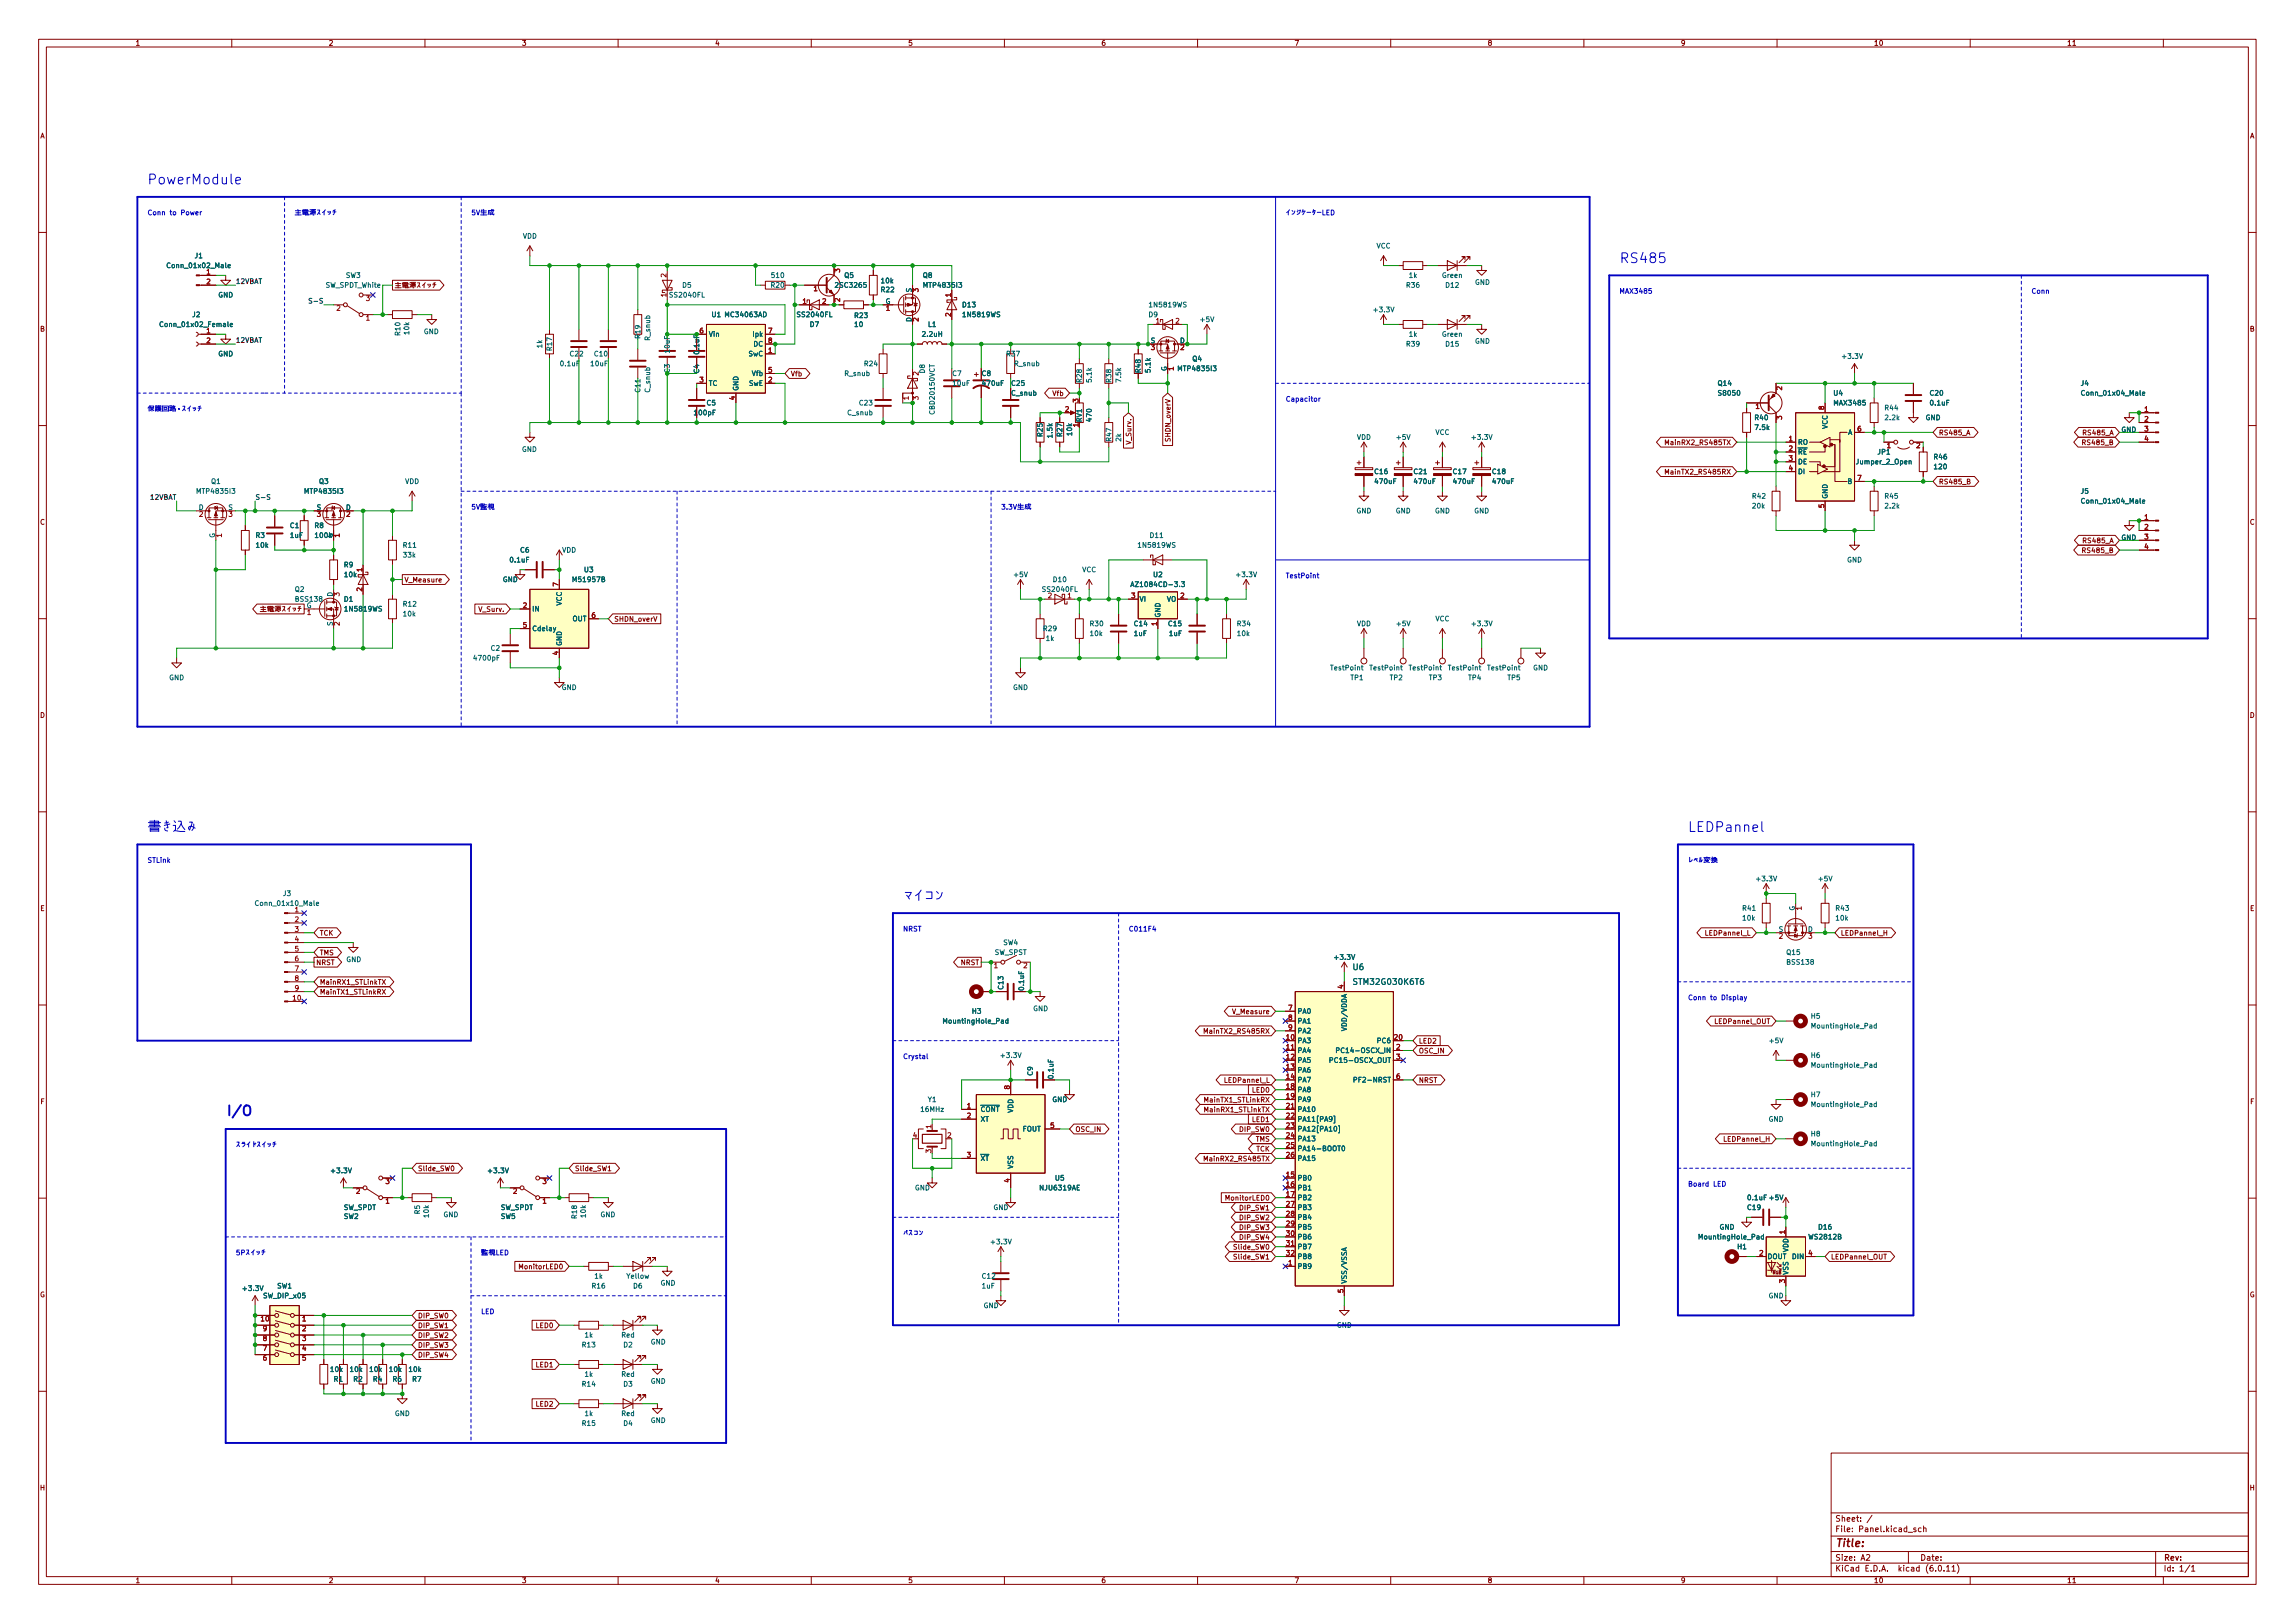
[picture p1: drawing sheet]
<svg xmlns="http://www.w3.org/2000/svg" width="594mm" height="420mm" viewBox="0 0 594 420" stroke-linecap="round" stroke-linejoin="round" font-family="sans-serif">
<defs><g id="words">
<g font-size="3.5" fill="#0000c2">
<text x="38.1" y="47.7">PowerModule</text>
<text x="419.1" y="68.1">RS485</text>
<text x="38.1" y="215.4">þÿfø0M•¼0•</text>
<text x="436.9" y="215.4">LEDPannel</text>
<text x="233.7" y="233.2">þÿ0Þ0¤0³0ó</text>
<text x="58.4" y="288.8">I/O</text>
</g>
<text font-size="2.8" fill="#840000" x="475" y="401.1">Title:</text>
<g font-size="2.1" fill="#006464">
<text x="350" y="251.6">U6</text>
<text x="350" y="255.4">STM32G030K6T6</text>
</g>
<g font-size="2.1" fill="#840000">
<text x="475" y="394.4">Sheet:</text>
<text x="475" y="397.1">File:</text>
<text x="481.4" y="397.1">Panel.kicad_sch</text>
<text x="475" y="407.3">KiCad</text>
<text x="475" y="404.5">Size:</text>
<text x="481.7" y="404.5">A2</text>
<text x="482.7" y="407.3">E.D.A.</text>
<text x="491.6" y="407.3">kicad</text>
<text x="497" y="404.5">Date:</text>
<text x="498.8" y="407.3">(6.0.11)</text>
<text x="560" y="404.5">Rev:</text>
<text x="560" y="407.3">Id:</text>
<text x="564.1" y="407.3">1/1</text>
</g>
<g font-size="1.8" fill="#840000">
<text x="35" y="12.2">1</text>
<text x="85" y="12.2">2</text>
<text x="135" y="12.2">3</text>
<text x="185" y="12.2">4</text>
<text x="235" y="12.2">5</text>
<text x="285" y="12.2">6</text>
<text x="335" y="12.2">7</text>
<text x="385" y="12.2">8</text>
<text x="435" y="12.2">9</text>
<text x="485" y="12.2">10</text>
<text x="535" y="12.2">11</text>
<text x="10.4" y="36.2">A</text>
<text x="582.4" y="36.2">A</text>
<text x="102.1" y="74.9">þÿN;–ûn•0¹0¤0Ã0Á</text>
<text x="10.3" y="86.2">B</text>
<text x="582.3" y="86.2">B</text>
<text x="181.4" y="91.9" transform="rotate(-90 181.4 91.9)">0.1uF</text>
<text x="204.6" y="97.8">Vfb</text>
<text x="272.3" y="102.9">Vfb</text>
<text x="501.8" y="113">RS485_A</text>
<text x="538.9" y="113">RS485_A</text>
<text x="293.2" y="115.2" transform="rotate(-90 293.2 115.2)">V_Surv.</text>
<text x="303.4" y="114.5" transform="rotate(-90 303.4 114.5)">SHDN_overV</text>
<text x="430.7" y="115.6">MainRX2_RS485TX</text>
<text x="538.7" y="115.6">RS485_B</text>
<text x="430.7" y="123.2">MainTX2_RS485RX</text>
<text x="501.8" y="125.7">RS485_B</text>
<text x="10.3" y="136.2">C</text>
<text x="582.3" y="136.2">C</text>
<text x="538.7" y="143.5">RS485_B</text>
<text x="538.9" y="141">RS485_A</text>
<text x="104.6" y="151.1">V_Measure</text>
<text x="67.2" y="158.8">þÿN;–ûn•0¹0¤0Ã0Á</text>
<text x="123.7" y="158.8">V_Surv.</text>
<text x="158.9" y="161.3">SHDN_overV</text>
<text x="10.3" y="186.2">D</text>
<text x="582.3" y="186.2">D</text>
<text x="10.3" y="236.2">E</text>
<text x="582.3" y="236.2">E</text>
<text x="82.7" y="242.6">TCK</text>
<text x="441.2" y="242.6">LEDPannel_L</text>
<text x="476.4" y="242.6">LEDPannel_H</text>
<text x="81.8" y="250.2">NRST</text>
<text x="82.7" y="247.7">TMS</text>
<text x="248.6" y="250.2">NRST</text>
<text x="82.7" y="257.8">MainTX1_STLinkRX</text>
<text x="82.7" y="255.3">MainRX1_STLinkTX</text>
<text x="318.8" y="262.9">V_Measure</text>
<text x="311.3" y="268">MainTX2_RS485RX</text>
<text x="443.6" y="265.4">LEDPannel_OUT</text>
<text x="367.2" y="273.1">OSC_IN</text>
<text x="367.2" y="270.5">LED2</text>
<text x="316.7" y="280.7">LEDPannel_L</text>
<text x="367.2" y="280.7">NRST</text>
<text x="10.4" y="286.2">F</text>
<text x="311.4" y="285.8">MainTX1_STLinkRX</text>
<text x="324" y="283.2">LED0</text>
<text x="582.4" y="286.2">F</text>
<text x="278.3" y="293.4">OSC_IN</text>
<text x="311.4" y="288.3">MainRX1_STLinkTX</text>
<text x="320.6" y="293.4">DIP_SW0</text>
<text x="324" y="290.8">LED1</text>
<text x="325" y="295.9">TMS</text>
<text x="325.1" y="298.5">TCK</text>
<text x="445.9" y="295.9">LEDPannel_H</text>
<text x="108.1" y="303.5">Slide_SW0</text>
<text x="148.7" y="303.5">Slide_SW1</text>
<text x="311.3" y="301">MainRX2_RS485TX</text>
<text x="316.9" y="311.2">MonitorLED0</text>
<text x="320.6" y="316.2">DIP_SW2</text>
<text x="320.6" y="313.7">DIP_SW1</text>
<text x="319.1" y="323.9">Slide_SW0</text>
<text x="320.6" y="321.3">DIP_SW4</text>
<text x="320.6" y="318.8">DIP_SW3</text>
<text x="134.1" y="328.9">MonitorLED0</text>
<text x="319.1" y="326.4">Slide_SW1</text>
<text x="473.9" y="326.4">LEDPannel_OUT</text>
<text x="10.3" y="336.2">G</text>
<text x="108.1" y="341.6">DIP_SW0</text>
<text x="582.3" y="336.2">G</text>
<text x="108.1" y="346.7">DIP_SW2</text>
<text x="108.1" y="344.2">DIP_SW1</text>
<text x="138.5" y="344.2">LED0</text>
<text x="108.1" y="349.3">DIP_SW3</text>
<text x="108.1" y="351.8">DIP_SW4</text>
<text x="138.5" y="354.3">LED1</text>
<text x="138.5" y="364.5">LED2</text>
<text x="10.2" y="386.2">H</text>
<text x="582.2" y="386.2">H</text>
<text x="35" y="410.2">1</text>
<text x="85" y="410.2">2</text>
<text x="135" y="410.2">3</text>
<text x="185" y="410.2">4</text>
<text x="235" y="410.2">5</text>
<text x="285" y="410.2">6</text>
<text x="335" y="410.2">7</text>
<text x="385" y="410.2">8</text>
<text x="435" y="410.2">9</text>
<text x="485" y="410.2">10</text>
<text x="535" y="410.2">11</text>
</g>
<g font-size="1.8" fill="#0000c2">
<text x="38.1" y="55.7">Conn</text>
<text x="43.9" y="55.7">to</text>
<text x="46.9" y="55.7">Power</text>
<text x="76.2" y="55.7">þÿN;–ûn•0¹0¤0Ã0Á</text>
<text x="419.1" y="76">MAX3485</text>
<text x="525.8" y="76">Conn</text>
<text x="38.1" y="106.5">þÿOÝ‹wVÞ•ï0û0¹0¤0Ã0Á</text>
<text x="332.7" y="104">Capacitor</text>
<text x="332.7" y="149.7">TestPoint</text>
<text x="38.1" y="223.3">STLink</text>
<text x="436.9" y="223.3">þÿ0ì0Ù0ëY cÛ</text>
<text x="233.7" y="241.1">NRST</text>
<text x="292.1" y="241.1">C011F4</text>
<text x="436.9" y="258.9">Conn</text>
<text x="442.7" y="258.9">to</text>
<text x="445.7" y="258.9">Display</text>
<text x="233.7" y="274.1">Crystal</text>
<text x="61" y="297">þÿ0¹0é0¤0É0¹0¤0Ã0Á</text>
<text x="436.9" y="307.2">Board</text>
<text x="443.5" y="307.2">LED</text>
<text x="233.7" y="319.9">þÿ0Ñ0¹0³0ó</text>
<text x="124.5" y="340.2">LED</text>
</g>
<g font-size="1.8" fill="#006464">
<text x="135.3" y="62.2">VDD</text>
<text x="356.3" y="64.7">VCC</text>
<text x="42.9" y="69.8">Conn_01x02_Male</text>
<text x="50.3" y="67.2">J1</text>
<text x="56.4" y="77.4">GND</text>
<text x="84.2" y="74.9">SW_SPDT_White</text>
<text x="89.4" y="72.3">SW3</text>
<text x="173" y="77.4">SS2040FL</text>
<text x="176.5" y="74.9">D5</text>
<text x="199.4" y="74.9">R20</text>
<text x="199.4" y="72.3">510</text>
<text x="215.9" y="74.9">2SC3265</text>
<text x="218.4" y="72.3">Q5</text>
<text x="227.8" y="76">R22</text>
<text x="227.8" y="73.7">10k</text>
<text x="236" y="75.8" transform="rotate(-90 236 75.8)">S</text>
<text x="238.8" y="72.3">Q8</text>
<text x="238.8" y="74.9">MTP4835I3</text>
<text x="363.8" y="74.9">R36</text>
<text x="364.6" y="72.3">1k</text>
<text x="373.2" y="72.3">Green</text>
<text x="374" y="74.9">D12</text>
<text x="381.7" y="74.1">GND</text>
<text x="49.6" y="82.5">J2</text>
<text x="184.1" y="82.5">U1 MC34063AD</text>
<text x="206.1" y="82.5">SS2040FL</text>
<text x="221" y="82.7">R23</text>
<text x="229.2" y="78.7">G</text>
<text x="236" y="83.4" transform="rotate(-90 236 83.4)">D</text>
<text x="248.9" y="79.9">D13</text>
<text x="248.9" y="82.5">1N5819WS</text>
<text x="297.2" y="82.5">D9</text>
<text x="297.2" y="79.9">1N5819WS</text>
<text x="310.4" y="83.7">+5V</text>
<text x="355.2" y="81.2">+3.3V</text>
<text x="41.1" y="85">Conn_01x02_Female</text>
<text x="104" y="87.1" transform="rotate(-90 104 87.1)">R10</text>
<text x="106.3" y="86.8" transform="rotate(-90 106.3 86.8)">10k</text>
<text x="109.6" y="86.9">GND</text>
<text x="166.1" y="87.8" transform="rotate(-90 166.1 87.8)">R19</text>
<text x="168.7" y="88.3" transform="rotate(-90 168.7 88.3)">R_snub</text>
<text x="183.4" y="87.6">Vin</text>
<text x="194.7" y="87.6">Ipk</text>
<text x="209.5" y="85">D7</text>
<text x="221" y="85">10</text>
<text x="238.5" y="87.6">2.2uH</text>
<text x="240.1" y="85">L1</text>
<text x="297.8" y="88.8">S</text>
<text x="305.4" y="88.8">D</text>
<text x="364.6" y="87.6">1k</text>
<text x="373.2" y="87.6">Green</text>
<text x="381.7" y="89.3">GND</text>
<text x="56.4" y="92.6">GND</text>
<text x="140.7" y="90.3" transform="rotate(-90 140.7 90.3)">1k</text>
<text x="143.3" y="91" transform="rotate(-90 143.3 91)">R17</text>
<text x="144.8" y="95.2">0.1uF</text>
<text x="147.3" y="92.6">C22</text>
<text x="152.7" y="95.2">10uF</text>
<text x="153.6" y="92.6">C10</text>
<text x="173.7" y="91.6" transform="rotate(-90 173.7 91.6)">10uF</text>
<text x="193.6" y="92.6">SwC</text>
<text x="194.9" y="90.1">DC</text>
<text x="223.5" y="95.2">R24</text>
<text x="260.3" y="92.6">R37</text>
<text x="262.4" y="95.2">R_snub</text>
<text x="308.5" y="93.9">Q4</text>
<text x="363.8" y="90.1">R39</text>
<text x="374" y="90.1">D15</text>
<text x="476.5" y="93.3">+3.3V</text>
<text x="166.1" y="101.8" transform="rotate(-90 166.1 101.8)">C11</text>
<text x="168.7" y="101.8" transform="rotate(-90 168.7 101.8)">C_snub</text>
<text x="181.4" y="96.8" transform="rotate(-90 181.4 96.8)">C4</text>
<text x="183.4" y="100.3">TC</text>
<text x="191.5" y="101.3" transform="rotate(-90 191.5 101.3)">GND</text>
<text x="193.8" y="100.3">SwE</text>
<text x="194.5" y="97.7">Vfb</text>
<text x="218.4" y="97.7">R_snub</text>
<text x="239.8" y="96.8" transform="rotate(-90 239.8 96.8)">D8</text>
<text x="246.4" y="97.7">C7</text>
<text x="246.4" y="100.3">10uF</text>
<text x="254" y="97.7">C8</text>
<text x="254" y="100.3">470uF</text>
<text x="261.6" y="100.3">C25</text>
<text x="280.4" y="99.2" transform="rotate(-90 280.4 99.2)">R28</text>
<text x="283" y="99.2" transform="rotate(-90 283 99.2)">5.1k</text>
<text x="288" y="99.2" transform="rotate(-90 288 99.2)">R38</text>
<text x="290.6" y="99.2" transform="rotate(-90 290.6 99.2)">7.5k</text>
<text x="295.7" y="96.7" transform="rotate(-90 295.7 96.7)">R48</text>
<text x="298.2" y="96.7" transform="rotate(-90 298.2 96.7)">5.1k</text>
<text x="302" y="96.1" transform="rotate(-90 302 96.1)">G</text>
<text x="304.6" y="96.4">MTP4835I3</text>
<text x="444.5" y="100.3">Q14</text>
<text x="538.5" y="100.3">J4</text>
<text x="179.4" y="107.9">100pF</text>
<text x="182.8" y="105.3">C5</text>
<text x="219.2" y="107.9">C_snub</text>
<text x="222.2" y="105.3">C23</text>
<text x="242.3" y="107.5" transform="rotate(-90 242.3 107.5)">CBD20150VCT</text>
<text x="261.6" y="102.8">C_snub</text>
<text x="444.5" y="102.8">S8050</text>
<text x="474.5" y="102.8">U4</text>
<text x="474.5" y="105.3">MAX3485</text>
<text x="487.7" y="106.6">R44</text>
<text x="499.4" y="102.8">C20</text>
<text x="499.4" y="105.3">0.1uF</text>
<text x="538.5" y="102.8">Conn_01x04_Male</text>
<text x="270.3" y="113.2" transform="rotate(-90 270.3 113.2)">R25</text>
<text x="272.8" y="113.6" transform="rotate(-90 272.8 113.6)">1.5k</text>
<text x="275.3" y="113.2" transform="rotate(-90 275.3 113.2)">R27</text>
<text x="277.9" y="113" transform="rotate(-90 277.9 113)">10k</text>
<text x="280.4" y="109.4" transform="rotate(-90 280.4 109.4)">RV1</text>
<text x="283" y="109.4" transform="rotate(-90 283 109.4)">470</text>
<text x="371.5" y="113">VCC</text>
<text x="454" y="109.1">R40</text>
<text x="454" y="111.7">7.5k</text>
<text x="473.5" y="111.1" transform="rotate(-90 473.5 111.1)">VCC</text>
<text x="478.3" y="113">A</text>
<text x="487.7" y="109.1">2.2k</text>
<text x="498.4" y="109.1">GND</text>
<text x="549" y="112.3">GND</text>
<text x="135" y="117.3">GND</text>
<text x="288" y="114.5" transform="rotate(-90 288 114.5)">R47</text>
<text x="290.6" y="114.5" transform="rotate(-90 290.6 114.5)">2k</text>
<text x="351.2" y="114.2">VDD</text>
<text x="361.2" y="114.2">+5V</text>
<text x="380.6" y="114.2">+3.3V</text>
<text x="465.3" y="115.5">RO</text>
<text x="465.3" y="118">~{RE}</text>
<text x="485.9" y="118">JP1</text>
<text x="500.4" y="119.3">R46</text>
<text x="54.5" y="125.7">Q1</text>
<text x="82.5" y="125.7">Q3</text>
<text x="104.8" y="125.7">VDD</text>
<text x="355.6" y="123.1">C16</text>
<text x="355.6" y="125.7">470uF</text>
<text x="365.8" y="123.1">C21</text>
<text x="365.8" y="125.7">470uF</text>
<text x="375.9" y="123.1">C17</text>
<text x="375.9" y="125.7">470uF</text>
<text x="386.1" y="123.1">C18</text>
<text x="386.1" y="125.7">470uF</text>
<text x="465.3" y="120.6">DE</text>
<text x="465.3" y="123.1">DI</text>
<text x="478.1" y="125.7">B</text>
<text x="480.3" y="120.6">Jumper_2_Open</text>
<text x="500.4" y="121.8">120</text>
<text x="50.6" y="128.2">MTP4835I3</text>
<text x="51.4" y="132">D</text>
<text x="59" y="132">S</text>
<text x="78.6" y="128.2">MTP4835I3</text>
<text x="81.9" y="132">S</text>
<text x="89.5" y="132">D</text>
<text x="453.4" y="129.5">R42</text>
<text x="473.5" y="129.2" transform="rotate(-90 473.5 129.2)">GND</text>
<text x="487.7" y="129.5">R45</text>
<text x="538.5" y="128.2">J5</text>
<text x="538.5" y="130.7">Conn_01x04_Male</text>
<text x="74.9" y="137.1">C1</text>
<text x="81.3" y="137.1">R8</text>
<text x="351" y="133.3">GND</text>
<text x="361.2" y="133.3">GND</text>
<text x="371.4" y="133.3">GND</text>
<text x="381.5" y="133.3">GND</text>
<text x="453.4" y="132">20k</text>
<text x="487.7" y="132">2.2k</text>
<text x="55.6" y="139.3" transform="rotate(-90 55.6 139.3)">G</text>
<text x="66" y="139.6">R3</text>
<text x="66" y="142.2">10k</text>
<text x="74.9" y="139.6">1uF</text>
<text x="81.3" y="139.6">100k</text>
<text x="86.1" y="139.3" transform="rotate(-90 86.1 139.3)">G</text>
<text x="104.1" y="142.2">R11</text>
<text x="134.5" y="143.4">C6</text>
<text x="145.4" y="143.4">VDD</text>
<text x="294.3" y="142.2">1N5819WS</text>
<text x="297.5" y="139.6">D11</text>
<text x="549" y="140.2">GND</text>
<text x="88.9" y="147.2">R9</text>
<text x="88.9" y="149.8">10k</text>
<text x="104.1" y="144.7">33k</text>
<text x="131.7" y="146">0.1uF</text>
<text x="151.1" y="148.5">U3</text>
<text x="262.1" y="149.8">+5V</text>
<text x="280.1" y="148.5">VCC</text>
<text x="298.4" y="149.8">U2</text>
<text x="319.7" y="149.8">+3.3V</text>
<text x="478" y="146">GND</text>
<text x="76.2" y="153.6">Q2</text>
<text x="86.1" y="154.6" transform="rotate(-90 86.1 154.6)">D</text>
<text x="130.1" y="151.1">GND</text>
<text x="147.9" y="151.1">M51957B</text>
<text x="269.6" y="153.6">SS2040FL</text>
<text x="272.4" y="151.1">D10</text>
<text x="292.5" y="152.3">AZ1084CD-3.3</text>
<text x="76.2" y="156.1">BSS138</text>
<text x="79.3" y="157.4">G</text>
<text x="88.9" y="156.1">D1</text>
<text x="88.9" y="158.7">1N5819WS</text>
<text x="104.1" y="157.4">R12</text>
<text x="104.1" y="159.9">10k</text>
<text x="137.7" y="158.7">IN</text>
<text x="145.8" y="156.9" transform="rotate(-90 145.8 156.9)">VCC</text>
<text x="148.1" y="161.2">OUT</text>
<text x="294.9" y="156.1">VI</text>
<text x="300.7" y="159.9" transform="rotate(-90 300.7 159.9)">GND</text>
<text x="302" y="156.1">VO</text>
<text x="371.5" y="161.2">VCC</text>
<text x="86.1" y="162.1" transform="rotate(-90 86.1 162.1)">S</text>
<text x="137.7" y="163.8">Cdelay</text>
<text x="145.8" y="167.3" transform="rotate(-90 145.8 167.3)">GND</text>
<text x="269.9" y="163.8">R29</text>
<text x="270.6" y="166.3">1k</text>
<text x="281.9" y="162.5">R30</text>
<text x="281.9" y="165">10k</text>
<text x="293.4" y="162.5">C14</text>
<text x="293.4" y="165">1uF</text>
<text x="302.2" y="162.5">C15</text>
<text x="302.5" y="165">1uF</text>
<text x="320" y="162.5">R34</text>
<text x="320" y="165">10k</text>
<text x="351.2" y="162.5">VDD</text>
<text x="361.2" y="162.5">+5V</text>
<text x="380.6" y="162.5">+3.3V</text>
<text x="122.3" y="171.4">4700pF</text>
<text x="126.9" y="168.8">C2</text>
<text x="344.2" y="173.9">TestPoint</text>
<text x="354.4" y="173.9">TestPoint</text>
<text x="364.5" y="173.9">TestPoint</text>
<text x="374.7" y="173.9">TestPoint</text>
<text x="384.8" y="173.9">TestPoint</text>
<text x="396.8" y="173.9">GND</text>
<text x="43.7" y="176.5">GND</text>
<text x="145.3" y="179">GND</text>
<text x="262.1" y="179">GND</text>
<text x="349.5" y="176.5">TP1</text>
<text x="359.6" y="176.5">TP2</text>
<text x="369.8" y="176.5">TP3</text>
<text x="379.9" y="176.5">TP4</text>
<text x="390.1" y="176.5">TP5</text>
<text x="73.1" y="232.3">J3</text>
<text x="454.3" y="228.5">+3.3V</text>
<text x="470.4" y="228.5">+5V</text>
<text x="65.8" y="234.9">Conn_01x10_Male</text>
<text x="450.9" y="236.1">R41</text>
<text x="450.9" y="238.7">10k</text>
<text x="464.6" y="235.8" transform="rotate(-90 464.6 235.8)">G</text>
<text x="475" y="236.1">R43</text>
<text x="475" y="238.7">10k</text>
<text x="259.6" y="245">SW4</text>
<text x="460.3" y="241.2">S</text>
<text x="467.9" y="241.2">D</text>
<text x="89.6" y="249.4">GND</text>
<text x="257.4" y="247.6">SW_SPST</text>
<text x="345.1" y="248.8">+3.3V</text>
<text x="462.3" y="247.6">Q15</text>
<text x="462.3" y="250.1">BSS138</text>
<text x="260.1" y="256.3" transform="rotate(-90 260.1 256.3)">C13</text>
<text x="265.4" y="256.6" transform="rotate(-90 265.4 256.6)">0.1uF</text>
<text x="251.5" y="262.8">H3</text>
<text x="267.4" y="262.1">GND</text>
<text x="335.8" y="262.8">PA0</text>
<text x="243.8" y="265.4">MountingHole_Pad</text>
<text x="335.8" y="265.4">PA1</text>
<text x="335.8" y="267.9">PA2</text>
<text x="349" y="267" transform="rotate(-90 349 267)">VDD/VDDA</text>
<text x="468.6" y="264.1">H5</text>
<text x="468.6" y="266.6">MountingHole_Pad</text>
<text x="258.7" y="274.2">+3.3V</text>
<text x="335.8" y="270.4">PA3</text>
<text x="335.8" y="273">PA4</text>
<text x="335.8" y="275.5">PA5</text>
<text x="343.9" y="275.5">PC15-OSCX_OUT</text>
<text x="345.6" y="273">PC14-OSCX_IN</text>
<text x="356.3" y="270.4">PC6</text>
<text x="457.7" y="270.4">+5V</text>
<text x="468.6" y="274.2">H6</text>
<text x="267.7" y="278.6" transform="rotate(-90 267.7 278.6)">C9</text>
<text x="273.1" y="279.5" transform="rotate(-90 273.1 279.5)">0.1uF</text>
<text x="335.8" y="278.1">PA6</text>
<text x="335.8" y="280.6">PA7</text>
<text x="350.1" y="280.6">PF2-NRST</text>
<text x="468.6" y="276.8">MountingHole_Pad</text>
<text x="240.1" y="285.7">Y1</text>
<text x="272.3" y="285.7">GND</text>
<text x="335.8" y="283.1">PA8</text>
<text x="335.8" y="285.7">PA9</text>
<text x="468.6" y="284.4">H7</text>
<text x="468.6" y="286.9">MountingHole_Pad</text>
<text x="238.1" y="288.2">16MHz</text>
<text x="253.7" y="288.2">~{CONT}</text>
<text x="253.7" y="290.8">XT</text>
<text x="262.6" y="288.2" transform="rotate(-90 262.6 288.2)">VDD</text>
<text x="264.6" y="293.3">FOUT</text>
<text x="335.8" y="288.2">PA10</text>
<text x="335.8" y="290.8">PA11[PA9]</text>
<text x="335.8" y="293.3">PA12[PA10]</text>
<text x="457.7" y="290.8">GND</text>
<text x="335.8" y="295.8">PA13</text>
<text x="335.8" y="298.4">PA14-BOOT0</text>
<text x="468.6" y="294.6">H8</text>
<text x="468.6" y="297.1">MountingHole_Pad</text>
<text x="85.3" y="304.1">+3.3V</text>
<text x="126" y="304.1">+3.3V</text>
<text x="253.7" y="300.9">~{XT}</text>
<text x="262.6" y="302.7" transform="rotate(-90 262.6 302.7)">VSS</text>
<text x="273" y="306">U5</text>
<text x="335.8" y="306">PB0</text>
<text x="335.8" y="300.9">PA15</text>
<text x="236.7" y="308.5">GND</text>
<text x="268.9" y="308.5">NJU6319AE</text>
<text x="335.8" y="308.5">PB1</text>
<text x="335.8" y="311.1">PB2</text>
<text x="452.1" y="311.1">0.1uF +5V</text>
<text x="88.9" y="315.9">SW2</text>
<text x="88.9" y="313.6">SW_SPDT</text>
<text x="109.1" y="314.5" transform="rotate(-90 109.1 314.5)">R5</text>
<text x="111.4" y="315.4" transform="rotate(-90 111.4 315.4)">10k</text>
<text x="114.7" y="315.5">GND</text>
<text x="129.5" y="315.9">SW5</text>
<text x="129.5" y="313.6">SW_SPDT</text>
<text x="149.7" y="315.7" transform="rotate(-90 149.7 315.7)">R18</text>
<text x="152" y="315.4" transform="rotate(-90 152 315.4)">10k</text>
<text x="155.3" y="315.5">GND</text>
<text x="257.1" y="313.6">GND</text>
<text x="335.8" y="313.6">PB3</text>
<text x="335.8" y="316.2">PB4</text>
<text x="452.1" y="313.6">C19</text>
<text x="256.2" y="322.5">+3.3V</text>
<text x="335.8" y="318.7">PB5</text>
<text x="335.8" y="321.2">PB6</text>
<text x="335.8" y="323.8">PB7</text>
<text x="439.4" y="321.2">MountingHole_Pad</text>
<text x="445" y="318.7">GND</text>
<text x="449.6" y="323.8">H1</text>
<text x="468" y="321.2">WS2812B</text>
<text x="470.5" y="318.7">D16</text>
<text x="335.8" y="328.9">PB9</text>
<text x="335.8" y="326.3">PB8</text>
<text x="457.5" y="326.3">DOUT</text>
<text x="463.3" y="324.2" transform="rotate(-90 463.3 324.2)">VDD</text>
<text x="463.7" y="326.3">DIN</text>
<text x="62.5" y="334.6">+3.3V</text>
<text x="71.6" y="333.9">SW1</text>
<text x="153" y="333.9">R16</text>
<text x="153.7" y="331.4">1k</text>
<text x="162" y="331.4">Yellow</text>
<text x="163.8" y="333.9">D6</text>
<text x="170.9" y="333.2">GND</text>
<text x="254" y="331.4">C12</text>
<text x="254" y="333.9">1uF</text>
<text x="349" y="332.4" transform="rotate(-90 349 332.4)">VSS/VSSA</text>
<text x="463.3" y="330.1" transform="rotate(-90 463.3 330.1)">VSS</text>
<text x="68" y="336.5">SW_DIP_x05</text>
<text x="254.5" y="339">GND</text>
<text x="457.7" y="336.5">GND</text>
<text x="151.2" y="346.6">1k</text>
<text x="160.7" y="346.6">Red</text>
<text x="346" y="344.1">GND</text>
<text x="150.5" y="349.2">R13</text>
<text x="161.2" y="349.2">D2</text>
<text x="168.4" y="348.4">GND</text>
<text x="85.3" y="355.5">10k</text>
<text x="86.3" y="358.1">R1</text>
<text x="90.4" y="355.5">10k</text>
<text x="91.3" y="358.1">R2</text>
<text x="95.5" y="355.5">10k</text>
<text x="96.4" y="358.1">R4</text>
<text x="100.5" y="355.5">10k</text>
<text x="101.5" y="358.1">R6</text>
<text x="105.6" y="355.5">10k</text>
<text x="106.6" y="358.1">R7</text>
<text x="150.5" y="359.3">R14</text>
<text x="151.2" y="356.8">1k</text>
<text x="160.7" y="356.8">Red</text>
<text x="161.2" y="359.3">D3</text>
<text x="168.4" y="358.6">GND</text>
<text x="102.1" y="367">GND</text>
<text x="150.5" y="369.5">R15</text>
<text x="151.2" y="367">1k</text>
<text x="160.7" y="367">Red</text>
<text x="161.2" y="369.5">D4</text>
<text x="168.4" y="368.7">GND</text>
</g>
<g font-size="1.8" fill="#a90000">
<text x="53.3" y="71">1</text>
<text x="172.5" y="72" transform="rotate(-90 172.5 72)">2</text>
<text x="53.3" y="73.6">2</text>
<text x="172.5" y="77.1" transform="rotate(-90 172.5 77.1)">1</text>
<text x="210.5" y="76.1">1</text>
<text x="246.1" y="77.1" transform="rotate(-90 246.1 77.1)">1</text>
<text x="94.6" y="83.7">1</text>
<text x="207.6" y="78.7">1</text>
<text x="212.7" y="78.7">2</text>
<text x="229.2" y="81.2">1</text>
<text x="246.1" y="82.1" transform="rotate(-90 246.1 82.1)">2</text>
<text x="299" y="83.7">1</text>
<text x="304.1" y="83.7">2</text>
<text x="53.3" y="86.3">1</text>
<text x="53.3" y="88.8">2</text>
<text x="180.9" y="86.3">6</text>
<text x="198.7" y="86.3">7</text>
<text x="198.7" y="88.8">8</text>
<text x="198.7" y="91.4">1</text>
<text x="180.9" y="99">3</text>
<text x="198.7" y="99">2</text>
<text x="198.7" y="96.4">5</text>
<text x="304.6" y="96.1" transform="rotate(-90 304.6 96.1)">1</text>
<text x="190.2" y="103.7" transform="rotate(-90 190.2 103.7)">4</text>
<text x="236" y="103.7" transform="rotate(-90 236 103.7)">1</text>
<text x="275.5" y="106.6">2</text>
<text x="279.1" y="104.4" transform="rotate(-90 279.1 104.4)">3</text>
<text x="454.3" y="106.6">1</text>
<text x="472.2" y="106.3" transform="rotate(-90 472.2 106.3)">8</text>
<text x="554.9" y="106.6">1</text>
<text x="279.1" y="110.7" transform="rotate(-90 279.1 110.7)">1</text>
<text x="480.6" y="111.7">6</text>
<text x="554.9" y="109.1">2</text>
<text x="554.9" y="111.7">3</text>
<text x="462.9" y="114.2">1</text>
<text x="462.9" y="116.8">2</text>
<text x="462.9" y="119.3">3</text>
<text x="488.3" y="116.8">1</text>
<text x="554.9" y="114.2">4</text>
<text x="462.9" y="121.8">4</text>
<text x="480.6" y="124.4">7</text>
<text x="472.2" y="131.7" transform="rotate(-90 472.2 131.7)">5</text>
<text x="554.9" y="134.5">1</text>
<text x="554.9" y="137.1">2</text>
<text x="58.2" y="139.3" transform="rotate(-90 58.2 139.3)">1</text>
<text x="88.7" y="139.3" transform="rotate(-90 88.7 139.3)">1</text>
<text x="554.9" y="139.6">3</text>
<text x="554.9" y="142.2">4</text>
<text x="93.7" y="148.2" transform="rotate(-90 93.7 148.2)">1</text>
<text x="93.7" y="153.3" transform="rotate(-90 93.7 153.3)">2</text>
<text x="144.5" y="152" transform="rotate(-90 144.5 152)">7</text>
<text x="271.1" y="154.9">2</text>
<text x="276.2" y="154.9">1</text>
<text x="292.7" y="154.9">3</text>
<text x="305.4" y="154.9">2</text>
<text x="79.3" y="159.9">1</text>
<text x="135.2" y="157.4">2</text>
<text x="153" y="159.9">6</text>
<text x="135.2" y="162.5">5</text>
<text x="299.5" y="162.1" transform="rotate(-90 299.5 162.1)">1</text>
<text x="144.5" y="169.8" transform="rotate(-90 144.5 169.8)">4</text>
<text x="76.2" y="236.1">1</text>
<text x="76.2" y="238.7">2</text>
<text x="467.1" y="235.8" transform="rotate(-90 467.1 235.8)">1</text>
<text x="76.2" y="241.2">3</text>
<text x="76.2" y="243.8">4</text>
<text x="76.2" y="246.3">5</text>
<text x="76.2" y="248.8">6</text>
<text x="76.2" y="251.4">7</text>
<text x="257.1" y="251.4">1</text>
<text x="76.2" y="253.9">8</text>
<text x="76.2" y="256.5">9</text>
<text x="347.7" y="256.1" transform="rotate(-90 347.7 256.1)">4</text>
<text x="75.5" y="259">10</text>
<text x="333.3" y="261.5">7</text>
<text x="332.7" y="269.2">10</text>
<text x="333.3" y="264.1">8</text>
<text x="333.3" y="266.6">9</text>
<text x="360.7" y="269.2">20</text>
<text x="332.7" y="271.7">11</text>
<text x="332.7" y="274.2">12</text>
<text x="361.3" y="271.7">2</text>
<text x="361.3" y="274.2">3</text>
<text x="332.7" y="276.8">13</text>
<text x="332.7" y="279.3">14</text>
<text x="332.7" y="281.9">18</text>
<text x="361.3" y="279.3">6</text>
<text x="250.1" y="286.9">1</text>
<text x="261.4" y="282.2" transform="rotate(-90 261.4 282.2)">8</text>
<text x="332.7" y="284.4">19</text>
<text x="332.7" y="286.9">21</text>
<text x="241" y="292.3" transform="rotate(-90 241 292.3)">1</text>
<text x="250.1" y="289.5">2</text>
<text x="271.7" y="292">5</text>
<text x="332.7" y="289.5">22</text>
<text x="332.7" y="292">23</text>
<text x="236.2" y="294.6">4</text>
<text x="241" y="298.7" transform="rotate(-90 241 298.7)">3</text>
<text x="245.1" y="294.6">2</text>
<text x="250.1" y="299.6">3</text>
<text x="332.7" y="294.6">24</text>
<text x="332.7" y="297.1">25</text>
<text x="332.7" y="299.6">26</text>
<text x="332.7" y="304.7">15</text>
<text x="261.4" y="306.3" transform="rotate(-90 261.4 306.3)">4</text>
<text x="332.7" y="307.3">16</text>
<text x="332.7" y="309.8">17</text>
<text x="99.6" y="312.3">1</text>
<text x="140.3" y="312.3">1</text>
<text x="332.7" y="312.3">27</text>
<text x="332.7" y="314.9">28</text>
<text x="332.7" y="317.4">29</text>
<text x="332.7" y="320">30</text>
<text x="332.7" y="322.5">31</text>
<text x="462" y="319.6" transform="rotate(-90 462 319.6)">1</text>
<text x="332.7" y="325">32</text>
<text x="333.3" y="327.6">1</text>
<text x="455.2" y="325">2</text>
<text x="467.9" y="325">4</text>
<text x="347.7" y="334.9" transform="rotate(-90 347.7 334.9)">5</text>
<text x="462" y="332.3" transform="rotate(-90 462 332.3)">3</text>
<text x="67.3" y="342.8">10</text>
<text x="78.1" y="342.8">1</text>
<text x="78.1" y="350.4">4</text>
</g>
<g font-size="1.8" fill="#0f0f0f">
<text x="61" y="73.5">12VBAT</text>
<text x="79.7" y="78.6">S-S</text>
<text x="61" y="88.7">12VBAT</text>
<text x="38.7" y="129.4">12VBAT</text>
<text x="66" y="129.4">S-S</text>
</g>
<text font-size="1.8" fill="#009600" x="173.7" y="96.7" transform="rotate(-90 173.7 96.7)">C3</text>
<text font-size="1.1" fill="#840000" x="458.8" y="330.1">RGB</text>
</g></defs>
<g fill="none" stroke="#840000" stroke-width=".26">
<path d="M10 10.2h574v400h-574zM12 12.2h570v396h-570zM60 10.2v2M110 10.2v2M160 10.2v2M210 10.2v2M260 10.2v2M310 10.2v2M360 10.2v2M410 10.2v2M460 10.2v2M510 10.2v2"/>
<path d="M536.6 11.8h.7M560 10.2v2M10 60.2h2M51.7 73.8h4.2M51.7 71.3h4.2M58.4 71.3v1.3h1.3l-1.3 1.2-1.3-1.2h1.3M86.4 78.9h2.5M89.9 79.2l3.2 2M94 76.4h2.5M101.6 72.6h12.2l1.1 1.2-1.1 1.3h-12.2zM137.2 63.7l-.8 1.2M137.2 63.7v2.5"/>
<path d="M137.2 63.7l.7 1.2M171.4 72.6h2.6l-1.3 2.5zM172.7 70v7.6M173.4 74.5h.6v.6h-2.6v.6h.7M196.8 73.8h1.3M198.1 72.8h5.1v2h-5.1zM203.2 73.8h1.3M207 78.9h7.6M208.3 73.8h5.7M208.9 78.3v-.7h.6v2.6h.7v-.7M209.5 78.9l2.6-1.3v2.6zM214 74.5l1.9 1.9v2.5"/>
<path d="M215.9 68.7v2.6l-1.9 1.9M217.2 78.9h1.2M218.4 77.9h5.1v2h-5.1zM223.5 78.9h1.3M225 71.3h2.1v5.1h-2.1zM226.1 70v1.3M226.1 76.4v1.2M228.6 78.9h5.3M233.9 77v3.8M234.4 77.1h2.6v3.6h-2.6M234.4 76.6v1M234.4 78.4v1"/>
<path d="M236.2 73.8v5.1h-1.8M236.5 78.4l1 .3M237 78.5l.4 .7h-.8zM246.4 77.6l1.2 2.6h-2.5zM246.4 75.1v7.6M247 77h.6v.6h-2.5v.7h.6M358.1 66.2l.8 1.3M358.1 66.2v2.5M358.1 66.2l-.7 1.3M361.9 68.7h1.3M363.2 67.7h5.1v2.1h-5.1zM368.3 68.7h1.3"/>
<path d="M372.1 68.7h7.6M374.6 67.5l2.6 1.2-2.6 1.3zM377.2 67.5v2.5M379.2 67.2v-.7h-.7h.7l-1.5 1.5M380.5 67.2v-.7h-.8h.8l-1.5 1.5M383.5 68.7v1.3h-1.2l1.2 1.3 1.3-1.3h-1.3M582 60.2h2M50.8 88.6l.4 .1 .1 .4-.1 .3-.4 .2M50.8 86l.4 .2 .1 .3-.1 .4-.4 .1M51.3 89.1h4.6M51.3 86.5h4.6M58.4 86.5v1.3h1.3l-1.3 1.3-1.3-1.3h1.3"/>
<path d="M94 81.4h2.5M100.3 81.4h1.3M101.6 80.4h5.1v2.1h-5.1zM106.7 81.4h1.2M111.8 81.4v1.3h-1.3l1.3 1.3 1.2-1.3h-1.2M141.2 86.5h2.1v5.1h-2.1zM142.2 85.3v1.2M142.2 91.6v1.3M149.9 85.3v2.8M149.9 90.1v2.8M157.5 85.3v2.8M157.5 90.1v2.8"/>
<path d="M164.1 81.4h2v5.1h-2zM165.1 80.2v1.2M165.1 90.3v2.8M165.1 95.2v2.8M172.7 92.6v2.8M180.3 86.5h2.6M180.3 92.6v2.8M180.3 99.2h2.6M182.9 84h15.2v17.8h-15.2zM198.1 89.1h2.6M198.1 86.5h2.6M198.1 91.6h2.6"/>
<path d="M198.1 99.2h2.6M198.1 96.7h2.6M204.3 95.4h4.2l1.2 1.3-1.2 1.3h-4.2l-1.1-1.3zM227.6 91.6h2v5.1h-2zM228.6 90.3v1.3M228.6 96.7v1.3M234.4 80.2v1M235.6 97.3h-.7v.7h2.6v.6h-.6M236.2 98l1.3 2.5h-2.6zM236.2 95.4v6.4h-2.5v1.2M236.2 80.7v3.3M237.5 89.1h1.3l.1-.5 .5-.2 .4 .2 .2 .5 .2-.5 .5-.2 .4 .2 .2 .5 .2-.5 .4-.2 .5 .2 .2 .5 .2-.5 .4-.2 .5 .2 .1 .5h1.3"/>
<path d="M246.4 95.4v2.8M252.2 96.9h1M252.7 96.4v1.1M254 95.4v2.8M254 99.7v3.3M260.6 91.6h2v5.1h-2zM261.6 90.3v1.3M261.6 96.7v1.3M278.4 94.1h2v5.1h-2zM279.4 92.9v1.2M279.4 99.2v1.3M286 94.1h2v5.1h-2z"/>
<path d="M287 92.9v1.2M287 99.2v1.3M293.6 91.6h2.1v5.1h-2.1zM294.6 90.3v1.3M294.6 96.7v1.3M297.2 89.1h5.1v1.7M298.4 84h7.7M300 90.8h1M300.4 83.4v-.7h.6v2.6h.6v-.7M300.4 91.4h3.8M300.5 90.8v-2.5h3.5v2.5M301 84l2.5-1.3v2.6z"/>
<path d="M301.8 90.8h1M301.9 88.3l.6-.4v.8zM302 87.8l-.2 1M302.3 91.4v5.3M303.5 90.8h1M304 89.1h3.3M312.4 84l-.7 1.3M312.4 84v2.5M312.4 84l.8 1.3M358.1 81.4v2.6M358.1 81.4l-.7 1.3M358.1 81.4l.8 1.3"/>
<path d="M361.9 84h1.3M363.2 83h5.1v2h-5.1zM368.3 84h1.3M372.1 84h7.6M374.6 82.7l2.6 1.3-2.6 1.3zM377.2 82.7v2.6M379.2 82.5v-.8h-.7h.7l-1.5 1.5M380.5 82.5v-.8h-.8h.8l-1.5 1.5M383.5 84v1.3h-1.2l1.2 1.2 1.3-1.2h-1.3M459.7 99.2v2.6l-1.9 1.9M480.1 94.1l-.8 1.3M480.1 94.1v2.6"/>
<path d="M480.1 94.1l.7 1.3M495.3 99.2v2.8M10 110.2h2M137.2 111.9v1.3h-1.3l1.3 1.3 1.2-1.3h-1.2M180.3 100.5v2.8M180.3 105.3v2.8M190.5 101.8v2.5M228.6 100.5v2.8M228.6 105.3v2.8M233.7 101.8v2.5M236.2 101.8v2.5M246.4 100.2v2.8"/>
<path d="M261.6 100.5v2.8M261.6 105.3v2.8M268.2 109.4h2.1v5.1h-2.1zM269.2 108.1v1.3M269.2 114.5v1.2M271.5 100.5h4.2l1.2 1.3-1.2 1.2h-4.2l-1.1-1.2zM273.3 109.4h2v5.1h-2zM274.3 108.1v1.3M274.3 114.5v1.2M276.9 106.8h1M278.4 104.3h2v5.1h-2zM279.4 109.4v1.3"/>
<path d="M286 109.4h2v5.1h-2zM287 108.1v1.3M287 114.5v1.2M290.8 108l1.3-1.2 1.3 1.2v8h-2.6zM301 102.9l1.3-1.1 1.2 1.1v12.4h-2.5zM351.3 119.8h1M351.8 119.3v1M353.1 114.5v2.5M353.1 118.3v2.8M353.1 114.5l-.8 1.2M353.1 114.5l.7 1.2M361.4 119.8h1.1"/>
<path d="M361.9 119.3v1M363.2 114.5v2.5M363.2 118.3v2.8M363.2 114.5l-.7 1.2M363.2 114.5l.8 1.2M371.6 119.8h1M372.1 119.3v1M373.4 114.5l-.8 1.2M373.4 114.5v2.5M373.4 118.3v2.8M373.4 114.5l.7 1.2M381.8 119.8h1"/>
<path d="M382.3 119.3v1M383.5 114.5l-.7 1.2M383.5 114.5v2.5M383.5 118.3v2.8M383.5 114.5l.8 1.2M429.9 113.2h18.6l1.1 1.3-1.1 1.2h-18.6l-1.1-1.2zM447 113.9l.9 1.2M447.9 113.9l-.9 1.2M451.1 106.8h2v5.1h-2zM452.1 105.6v1.2M452.1 111.9v1.3M452.1 104.3h5.7"/>
<path d="M457.8 104.9l1.9 1.9v2.6M462.3 114.5h2.5M462.3 117h2.5M462.3 119.5h2.5M464.8 106.8h15.3v22.9h-15.3zM468.4 119.5h2.8v.7M468.4 114.5h2.8M471.2 114.5l2.5-1.3v2.5zM472.4 115.7v1.3h-4M472.4 104.3v2.5M473.7 113.8h.1M473.7 113.8h2.5v8.3h-4.4"/>
<path d="M474.3 115.1h.7v9.5h3.2M475 115.1v5.7h-2.6M478.2 111.9h-2v2.6v-.7M480.1 111.9h2.5M484.1 104.3h2.1v5.1h-2.1zM485.1 103v1.3M485.1 109.4v1.3M487.7 114.5h2.5M491.2 115.7l1.5 .5 .8-.1 .8-.4M495.3 104.1v4h1.3l-1.3 1.3-1.3-1.3h1.3M495.3 114.5h2.5M496.8 117h2.1v5.1h-2.1z"/>
<path d="M497.8 115.7v1.3M501.5 110.7h9.4l1.1 1.2-1.1 1.3h-9.4l-1.1-1.3zM537.9 113.2h9.6l1.1 1.3-1.1 1.2h-9.6l-1.1-1.2zM538.1 110.7h9.4l1.1 1.2-1.1 1.3h-9.4l-1.1-1.3zM546.2 114.5l.5-.1 .1-.4-.6-.1v1.2h.5l.2-.4-.3-.2M551.2 106.8v1.3h-1.3l1.3 1.3 1.2-1.3h-1.2M553.7 114.5h4.2M553.7 111.9h4.2M553.7 109.4h4.2M553.7 106.8h4.2M582 110.2h2M50.8 132.2h3.3"/>
<path d="M53.6 134h1M54 134.5h3.8M54.1 134v-2.5h3.6v2.5M55.4 134h1M55.6 131.1l.7 .4-.7 .4zM55.9 134.5v5.4M56.1 131l.3 1M57.1 134h1.1M61 132.2h-5.1v1.8M62.5 137.3h2v5.1h-2zM63.5 136.1v1.2M71.1 133.5v2.8"/>
<path d="M71.1 138.3v2.8M77.7 134.8h2.1v5.1h-2.1zM78.7 133.5v1.3M78.7 139.9v1.2M81.3 132.2h5.1v1.8M84.1 134h1M84.5 134.5h3.8M84.6 134v-2.5h3.5v2.5M85.9 134h1M86 131.5l.6-.4v.8zM86.1 131l-.2 1M86.4 134.5v5.4"/>
<path d="M87.6 134h1M88.1 132.2h3.3M100.6 139.9h2v5h-2zM101.6 138.6v1.3M106.7 127.2l-.8 1.2M106.7 127.2v2.5M106.7 127.2l.7 1.2M350.8 121.1h4.5v.5h-4.5zM353.1 127.2v1.2h-1.3l1.3 1.3 1.2-1.3h-1.2M353.1 123.1v2.8M360.9 121.1h4.6v.5h-4.6zM363.2 127.2v1.2h-1.3l1.3 1.3 1.3-1.3h-1.3"/>
<path d="M363.2 123.1v2.8M371.1 121.1h4.6v.5h-4.6zM373.4 127.2v1.2h-1.3l1.3 1.3 1.2-1.3h-1.2M373.4 123.1v2.8M381.3 121.1h4.5v.5h-4.5zM383.5 127.2v1.2h1.3l-1.3 1.3-1.2-1.3h1.2M383.5 123.1v2.8M429.9 120.8h18.6l1.1 1.3-1.1 1.3h-18.6l-1.1-1.3zM447 121.5l.9 1.3M447.9 121.5l-.9 1.3M458.7 127.2h2.1v5h-2.1zM459.7 125.9v1.3"/>
<path d="M459.7 132.2v1.3M462.3 122.1h2.5M468.4 122.1h2.1M470.5 120.2l2.6 1.3-2.6 1.2zM471.2 120.2v.3M472.4 129.7v2.5M480.1 139.9v1.2h1.2l-1.2 1.3-1.3-1.3h1.3M480.1 124.6h2.5M484.1 127.2h2.1v5h-2.1zM485.1 125.9v1.3M485.1 132.2v1.3M497.8 122.1v1.3"/>
<path d="M501.5 123.4h9.6l1.1 1.2-1.1 1.3h-9.6l-1.1-1.3zM509.3 124.6h.5l.1-.5-.6-.1v1.3h.4l.3-.4-.3-.3M538.1 138.6h9.4l1.1 1.3-1.1 1.2h-9.4l-1.1-1.2zM551.2 134.8v1.3h-1.3l1.3 1.2 1.2-1.2h-1.2M553.7 139.9h4.2M553.7 137.3h4.2M553.7 134.8h4.2M63.5 142.4v1.3M66.5 156.4h12.2v2.5h-12.2l-1.1-1.3zM81.3 157.6h2.8M84.1 155.7v3.9M84.6 157.6h1.8v5.1"/>
<path d="M84.6 155.9h2.5v3.5h-2.5M84.6 155.4v1M84.6 157.1v1.1M84.6 158.9v1M85.3 144.9h2.1v5.1h-2.1zM86.4 143.7v1.2M86.4 150v1.3M86.4 152.6v3.3M86.6 157.1l1 .3M87.1 157.3l.4 .6h-.8zM94 148.8l1.2 2.5h-2.5zM94 146.2v7.6"/>
<path d="M94.6 148.1h.6v.7h-2.5v.6h.6M100.6 155.1h2v5.1h-2zM101.6 144.9v1.3M101.6 153.8v1.3M104.1 148.8h11.1l1.1 1.2-1.1 1.3h-11.1zM113.6 150.3l.6-.1v-.3l-.4-.1-.2 .2 .1 .6h.5M122.9 156.4h8.1l1.1 1.2-1.1 1.3h-8.1zM134.6 147.5v1.3h-1.3l1.3 1.2 1.3-1.2h-1.3M134.6 157.6h2.6M135.9 147.5h2.8M137.2 152.6h15.2v15.2h-15.2zM140.7 147.5h2.8"/>
<path d="M144.8 142.4v2.5M144.8 150v2.6M144.8 142.4l-.8 1.3M144.8 142.4l.7 1.3M158.6 158.9h12.4v2.6h-12.4l-1.1-1.3zM264.2 150l.7 1.3M264.2 150v2.6M264.2 150l-.8 1.3M269.2 158.9v1.3M270.5 155.1h7.6M273 153.8l2.6 1.3-2.6 1.3zM275 154.5v-.7h.6v2.6h.6v-.7"/>
<path d="M279.4 158.9v1.3M281.9 150l.8 1.3M281.9 150v2.6M281.9 150l-.7 1.3M289.6 158.9v2.8M292.1 155.1h2.5M294.6 153.2h10.2v7h-10.2zM295.9 144.9h7.6M297.8 144.3v-.6h.6v2.5h.7v-.6M298.4 144.9l2.6-1.2v2.5zM304.8 155.1h2.5M309.9 158.9v2.8"/>
<path d="M317.5 158.9v1.3M322.6 150l-.8 1.3M322.6 150v2.6M322.6 150l.7 1.3M537.9 141.1h9.6l1.1 1.3-1.1 1.3h-9.6l-1.1-1.3zM546.2 142.4l.5-.1 .1-.4-.6-.1v1.3h.5l.2-.4-.3-.3M553.7 142.4h4.2M10 160.2h2M45.7 170.3v1.3h1.3l-1.3 1.3-1.3-1.3h1.3M101.6 160.2v1.3M132.1 164v2.8M132.1 168.8v2.8"/>
<path d="M134.6 162.7h2.6M144.8 175.4v1.3h-1.3l1.3 1.3 1.2-1.3h-1.2M144.8 167.8v2.5M152.4 160.2h2.5M264.2 172.9v1.3h1.2l-1.2 1.2-1.3-1.2h1.3M268.2 160.2h2.1v5.1h-2.1zM269.2 165.3v1.2M278.4 160.2h2v5.1h-2zM279.4 165.3v1.2M289.6 163.7v2.8M299.7 160.2v2.5M309.9 163.7v2.8"/>
<path d="M316.5 160.2h2v5.1h-2zM317.5 165.3v1.2M353.1 162.7v2.6M353.1 167.8v2.5M353.1 162.7l-.8 1.3M353.1 162.7l.7 1.3M363.2 162.7v2.6M363.2 167.8v2.5M363.2 162.7l.8 1.3M363.2 162.7l-.7 1.3M373.4 162.7v2.6M373.4 167.8v2.5"/>
<path d="M373.4 162.7l.7 1.3M373.4 162.7l-.8 1.3M383.5 162.7v2.6M383.5 167.8v2.5M383.5 162.7l-.7 1.3M383.5 162.7l.8 1.3M393.7 167.8v2.5M398.8 167.8v1.3h1.2l-1.2 1.2-1.3-1.2h1.3M582 160.2h2M10 210.2h2M582 210.2h2M74.5 238.9h4.2"/>
<path d="M74.5 236.4h4.2M456.2 233.8h2v5.1h-2zM457.2 228.8v2.5M457.2 232.6v1.2M457.2 238.9v1.3M457.2 228.8l-.8 1.2M457.2 228.8l.8 1.2M462.5 239.7h1M462.9 239.2h3.8M463 239.7v2.5h3.6v-2.5M464.3 239.7h1M464.8 239.7v1.8h-5.1"/>
<path d="M464.8 233.8v5.4M466.1 239.7h1M471.4 233.8h2.1v5.1h-2.1zM472.4 228.8v2.5M472.4 232.6v1.2M472.4 238.9v1.3M472.4 228.8l-.7 1.2M472.4 228.8l.8 1.2M74.5 241.5h4.2M74.5 256.7h4.2M74.5 249.1h4.2M74.5 259.2h4.2"/>
<path d="M74.5 254.2h4.2M74.5 251.6h4.2M74.5 246.5h4.2M74.5 244h4.2M81.3 247.8h6l1.1 1.3-1.1 1.3h-6zM82.4 240.2h4.8l1.1 1.3-1.1 1.2h-4.8l-1.1-1.2zM82.4 255.4h18.4l1.1 1.3-1.1 1.3h-18.4l-1.1-1.3zM82.4 245.3h4.9l1.1 1.2-1.1 1.3h-4.9l-1.1-1.3zM82.4 252.9h18.4l1.1 1.3-1.1 1.2h-18.4l-1.1-1.2zM91.4 244v1.3h1.3l-1.3 1.2-1.2-1.2h1.2M98.9 256.1l.9 1.3M98.9 253.6l.9 1.2"/>
<path d="M99.8 256.1l-.9 1.3M99.8 253.6l-.9 1.2M248 247.8h6v2.6h-6l-1.2-1.3zM254 256.7h2.5M256.5 249.1h2.6M257.8 256.7h2.8M262.6 256.7h2.8M263.1 247.3l-3 1.5M264.2 249.1h2.5M269.2 256.7v1.3h1.3l-1.3 1.2-1.2-1.2h1.2M335.3 256.7h25.4v76.2h-25.4zM348 249.1v2.5"/>
<path d="M348 254.2v2.5M348 249.1l-.8 1.3M348 249.1l.7 1.3M440.4 240.2h13.1l1.2 1.3-1.2 1.2h-13.1l-1.1-1.2zM452.4 240.9v1.2h.6M464.6 241.9l.6 .3-.6 .4zM465.3 241.7l-.2 1M466.6 241.5h3.3M476.1 240.2h13.5l1.1 1.3-1.1 1.2h-13.5l-1.1-1.2zM487.7 241.5h.7M488.4 240.9v1.2M10 260.2h2"/>
<path d="M261.6 274.5v2.5M261.6 279.6v3.8M261.6 274.5l-.7 1.3M261.6 274.5l.8 1.3M265.4 279.6h2.8M270.3 279.6h2.7M310.5 265.6h18.6l1.1 1.3-1.1 1.2h-18.6l-1.1-1.2zM315.9 278.3h13.2l1.1 1.3-1.1 1.2h-13.2l-1.1-1.2zM318 260.5h11.1l1.1 1.3-1.1 1.3h-11.1l-1.1-1.3zM327.7 266.3l.8 1.2M327.8 262l.7-.1-.1-.2-.4-.1-.2 .2 .1 .6h.5M328 279v1.2h.6"/>
<path d="M328.5 266.3l-.8 1.2M332.7 264.3h2.6M332.7 269.4h2.6M332.7 271.9h2.6M332.7 274.5h2.6M332.7 277h2.6M332.7 279.6h2.6M332.7 261.8h2.6M332.7 266.9h2.6M360.7 269.4h2.5M360.7 271.9h2.5M360.7 274.5h2.5"/>
<path d="M360.7 279.6h2.5M366.9 270.7h8l1.1 1.2-1.1 1.3h-8l-1.1-1.3zM366.9 268.1h5.9v2.6h-5.9l-1.1-1.3zM366.9 278.3h6l1.1 1.3-1.1 1.2h-6l-1.1-1.2zM442.8 263.1h15.8l1.1 1.2-1.1 1.3h-15.8l-1.1-1.3zM457.4 263.7h.7M459.7 271.9l-.7 1.3M459.7 271.9v2.6M459.7 271.9l.8 1.3M462.3 264.3h2.5M462.3 274.5h2.5M582 260.2h2"/>
<path d="M237.5 294.8h.2M239 292.3h-1.3v5h1.3M241.3 291v1.8M241.3 296.8v.5M243.6 292.3h1.3v5h-1.3M248.9 287.2h3.8M248.9 289.7h3.8M248.9 299.9h3.8M252.7 283.4h17.8v20.3h-17.8zM259.1 294.8h.6v-2.5h1.3v2.5h1.3v-2.5h1.2v2.5h.7M270.5 292.3h3.8M276.9 282.1v1.3h1.2l-1.2 1.2-1.3-1.2h1.3"/>
<path d="M278 291h8l1.1 1.3-1.1 1.2h-8l-1.1-1.2zM310.5 298.6h18.6l1.1 1.3-1.1 1.3h-18.6l-1.1-1.3zM310.6 283.4h18.5l1.1 1.2-1.1 1.3h-18.5l-1.1-1.3zM310.6 285.9h18.5l1.1 1.3-1.1 1.3h-18.5l-1.1-1.3zM319.8 291h9.3l1.1 1.3-1.1 1.2h-9.3l-1.1-1.2zM323.2 280.8h5.9l1.1 1.3-1.1 1.3h-5.9zM323.2 288.5h5.9l1.1 1.2-1.1 1.3h-5.9zM324.2 293.5h4.9l1.1 1.3-1.1 1.3h-4.9l-1.1-1.3zM324.3 296.1h4.8l1.1 1.2-1.1 1.3h-4.8l-1.1-1.3zM327.7 284l.8 1.3M327.7 286.6l.8 1.3M327.7 299.3l.8 1.3"/>
<path d="M328.5 284l-.8 1.3M328.5 286.6l-.8 1.3M328.5 299.3l-.8 1.3M332.7 294.8h2.6M332.7 282.1h2.6M332.7 284.6h2.6M332.7 287.2h2.6M332.7 289.7h2.6M332.7 292.3h2.6M332.7 297.3h2.6M332.7 299.9h2.6M445.1 293.5h13.5l1.1 1.3-1.1 1.3h-13.5l-1.1-1.3z"/>
<path d="M457.2 294.8h.7M457.9 294.2v1.3M459.7 284.6v1.3h1.3l-1.3 1.3-1.2-1.3h1.2M462.3 294.8h2.5M462.3 284.6h2.5M10 310.2h2M88.9 305v2.5M88.9 305l-.8 1.2M88.9 305l.8 1.2M91.4 307.5h2.6M95 307.8l3.2 2M99.1 310h2.5"/>
<path d="M99.1 305h2.5M105.4 310h1.3M106.7 309h5.1v2.1h-5.1zM107.8 301.2h10.8l1.1 1.2-1.1 1.3h-10.8l-1.1-1.3zM111.8 310h1.2M116.8 310v1.3h-1.2l1.2 1.3 1.3-1.3h-1.3M117 301.9l.1-.1a.62 .62 0 0 1 .4 .7 .62 .62 0 0 1-.5 .5l-.2-.4zM129.5 305l-.7 1.2M129.5 305v2.5M129.5 305l.8 1.2M132.1 307.5h2.5M135.6 307.8l3.2 2"/>
<path d="M139.7 310h2.5M139.7 305h2.5M146 310h1.3M147.3 309h5.1v2.1h-5.1zM148.4 301.2h10.9l1.1 1.2-1.1 1.3h-10.9l-1.1-1.3zM152.4 310h1.3M157.4 302.2l.4-.4v1.3M157.4 303.1h.7M157.5 310v1.3h-1.3l1.3 1.3 1.2-1.3h-1.2M241.3 305v1.2h1.3l-1.3 1.3-1.3-1.3h1.3M261.6 310v1.3h1.3l-1.3 1.3-1.3-1.3h1.3M261.6 303.7v3.8"/>
<path d="M316.1 308.8h13l1.1 1.2-1.1 1.3h-13zM319.8 318.9h9.3l1.1 1.3-1.1 1.3h-9.3l-1.1-1.3zM319.8 316.4h9.3l1.1 1.3-1.1 1.2h-9.3l-1.1-1.2zM319.8 313.9h9.3l1.1 1.2-1.1 1.3h-9.3l-1.1-1.3zM319.8 311.3h9.3l1.1 1.3-1.1 1.3h-9.3l-1.1-1.3zM327.8 309.6l.2-.2a.62 .62 0 0 1 .5 .7 .62 .62 0 0 1-.6 .6l-.2-.5zM332.7 310h2.6M332.7 305h2.6M332.7 307.5h2.6M332.7 312.6h2.6M332.7 315.1h2.6M332.7 317.7h2.6"/>
<path d="M452.1 315.1v1.3h1.3l-1.3 1.3-1.3-1.3h1.3M453.4 315.1h2.8M458.2 315.1h2.8M462.3 310v2.6M462.3 317.7v2.5M462.3 310l-.8 1.3M462.3 310l.7 1.3M582 310.2h2M66 335.4l-.7 1.3M66 335.4v2.6M66 335.4l.8 1.3M69.8 338h7.7v15.2h-7.7z"/>
<path d="M71.3 339.4l3.9 1M107.8 339.3h9.2l1.2 1.2-1.2 1.3h-9.2l-1.1-1.3zM133.3 326.6h12.9l1.1 1.2-1.1 1.3h-12.9zM145 327.3l.1-.1a.62 .62 0 0 1 .5 .7 .62 .62 0 0 1-.6 .5l-.2-.4zM151.1 327.8h1.3M152.4 326.8h5.1v2h-5.1zM157.5 327.8h1.2M161.3 327.8h7.6M163.8 326.6l2.6 1.2-2.6 1.3zM166.4 326.6v2.5M168.4 326.3v-.8h-.8h.8l-1.5 1.6M169.7 326.3v-.8h-.8h.8l-1.6 1.6"/>
<path d="M172.7 327.8v1.3h-1.3l1.3 1.3 1.3-1.3h-1.3M259.1 335.4v1.3h1.2l-1.2 1.3-1.3-1.3h1.3M259.1 322.7v2.6M259.1 326.6v2.8M259.1 331.4v2.8M259.1 322.7l-.8 1.3M259.1 322.7l.7 1.3M318.3 324h10.8l1.1 1.3-1.1 1.3h-10.8l-1.1-1.3zM318.3 321.5h10.8l1.1 1.2-1.1 1.3h-10.8l-1.1-1.3zM327.7 325l.4-.3v1.3M327.7 326h.8M327.8 322.3l.2-.2a.62 .62 0 0 1 .5 .7 .62 .62 0 0 1-.6 .6l-.2-.5z"/>
<path d="M332.7 327.8h2.6M332.7 320.2h2.6M332.7 322.7h2.6M332.7 325.3h2.6M348 338v1.3h1.2l-1.2 1.2-1.3-1.2h1.3M348 332.9v2.5M449.6 325.3h2.5M454.7 325.3h2.5M457.2 320.2h10.2v10.2h-10.2zM457.6 326.8h2l-1 2zM457.6 328.8h2M458.6 326.3v3.1"/>
<path d="M460 327.8l1 1v-.5M460 326.8l1 1v-.5M460.5 327.8h.5M460.5 328.8h.5M462.3 335.4v1.3h1.2l-1.2 1.3-1.3-1.3h1.3M462.3 330.4v2.5M467.4 325.3h2.5M473.6 324h15.7l1.1 1.3-1.1 1.3h-15.7l-1.2-1.3zM487.6 324.7h.7M66 343.1h5.1M66 340.5h5.1M66 345.6h5.1"/>
<path d="M66 348.1h5.1M66 350.7h5.1M71.3 349.5l3.9 1M71.3 347l3.9 1M71.3 344.4l3.9 1.1M71.3 341.9l3.9 1M76.2 343.1h5.1M76.2 340.5h5.1M76.2 345.6h5.1M76.2 348.1h5.1M76.2 350.7h5.1M82.8 353.2h2v5.1h-2z"/>
<path d="M83.8 352v1.2M83.8 358.3v1.3M87.9 353.2h2v5.1h-2zM88.9 352v1.2M88.9 358.3v1.3M93 353.2h2v5.1h-2zM94 352v1.2M94 358.3v1.3M98 353.2h2.1v5.1h-2.1zM99.1 352v1.2M99.1 358.3v1.3M103.1 353.2h2.1v5.1h-2.1z"/>
<path d="M104.1 352v1.2M104.1 358.3v1.3M107.8 346.9h9.2l1.2 1.2-1.2 1.3h-9.2l-1.1-1.3zM107.8 344.3h9.2l1.2 1.3-1.2 1.3h-9.2l-1.1-1.3zM107.8 349.4h9.2l1.2 1.3-1.2 1.3h-9.2l-1.1-1.3zM107.8 341.8h9.2l1.2 1.3-1.2 1.2h-9.2l-1.1-1.2zM137.7 341.8h6l1.1 1.3-1.1 1.2h-6zM137.7 352h6l1.1 1.2-1.1 1.3h-6zM148.6 353.2h1.3M148.6 343.1h1.3M149.9 352.2h5v2h-5zM149.9 342.1h5v2h-5z"/>
<path d="M154.9 353.2h1.3M154.9 343.1h1.3M158.7 353.2h7.7M158.7 343.1h7.7M161.3 352l2.5 1.2-2.5 1.3zM161.3 341.8l2.5 1.3-2.5 1.2zM163.8 341.8v2.5M163.8 352v2.5M165.9 351.7v-.8h-.8h.8l-1.6 1.6M165.9 341.5v-.7h-.8h.8l-1.6 1.5M167.1 351.7v-.8h-.7h.7l-1.5 1.6M167.1 341.5v-.7h-.7h.7l-1.5 1.5"/>
<path d="M170.2 353.2v1.3h-1.3l1.3 1.3 1.2-1.3h-1.2M170.2 343.1v1.2h-1.3l1.3 1.3 1.2-1.3h-1.2M10 360.2h2M104.1 360.8v1.3h1.3l-1.3 1.3-1.2-1.3h1.2M137.7 362.1h6l1.1 1.3-1.1 1.3h-6zM148.6 363.4h1.3M149.9 362.4h5v2h-5zM154.9 363.4h1.3M158.7 363.4h7.7M161.3 362.1l2.5 1.3-2.5 1.3zM163.8 362.1v2.6M165.9 361.9v-.8h-.8h.8l-1.6 1.5"/>
<path d="M167.1 361.9v-.8h-.7h.7l-1.5 1.5M170.2 363.4v1.3h-1.3l1.3 1.2 1.2-1.2h-1.2M474 376.2h108v32h-108zM582 360.2h2M474 397.7h108M474 391.7h108M479.5 396.4v.1M479.5 395.6v.2M481.7 393.7v.1M481.7 392.9v.2M484.6 392.3l-1.3 1.9M497.3 395.6l-.4-.1-.3 .3 .1 .7h.6"/>
<path d="M497.9 395.7l.6-.1 .1 .9M497.9 395v1.5M60 408.2v2M110 408.2v2M160 408.2v2M210 408.2v2M260 408.2v2M310 408.2v2M360 408.2v2M410 408.2v2M460 408.2v2M474 404.7h108"/>
<path d="M474 401.7h108M494 401.7v3M506.7 405a1.72 1.72 0 0 1 0 2.3M510 408.2v2M536.6 409.7h.7M558 401.7v6.5M560 408.2v2M567.3 405.7l.4-.5v1.5M567.3 406.7h.9"/>
<circle cx="89.4" cy="78.9" r=".51"/>
<circle cx="93.5" cy="76.4" r=".51"/>
<circle cx="214.6" cy="73.8" r="2.82"/>
<circle cx="235.3" cy="78.9" r="2.79"/>
<circle cx="93.5" cy="81.4" r=".51"/>
<circle cx="302.3" cy="90" r="2.79"/>
<circle cx="458.5" cy="104.3" r="2.82"/>
<circle cx="490.7" cy="114.5" r=".51"/>
<circle cx="494.8" cy="114.5" r=".51"/>
<circle cx="55.9" cy="133.1" r="2.79"/>
<circle cx="86.4" cy="133.1" r="2.79"/>
<circle cx="85.5" cy="157.6" r="2.79"/>
<circle cx="353.1" cy="171.1" r=".76"/>
<circle cx="363.2" cy="171.1" r=".76"/>
<circle cx="373.4" cy="171.1" r=".76"/>
<circle cx="383.5" cy="171.1" r=".76"/>
<circle cx="393.7" cy="171.1" r=".76"/>
<circle cx="259.6" cy="249.1" r=".51"/>
<circle cx="263.7" cy="249.1" r=".51"/>
<circle cx="464.8" cy="240.6" r="2.79"/>
<circle cx="94.5" cy="307.5" r=".51"/>
<circle cx="98.6" cy="305" r=".51"/>
<circle cx="98.6" cy="310" r=".51"/>
<circle cx="135.1" cy="307.5" r=".51"/>
<circle cx="139.2" cy="305" r=".51"/>
<circle cx="139.2" cy="310" r=".51"/>
<circle cx="71.6" cy="343.1" r=".51"/>
<circle cx="71.6" cy="350.7" r=".51"/>
<circle cx="71.6" cy="348.1" r=".51"/>
<circle cx="71.6" cy="345.6" r=".51"/>
<circle cx="71.6" cy="340.5" r=".51"/>
<circle cx="75.7" cy="343.1" r=".51"/>
<circle cx="75.7" cy="348.1" r=".51"/>
<circle cx="75.7" cy="345.6" r=".51"/>
<circle cx="75.7" cy="350.7" r=".51"/>
<circle cx="75.7" cy="340.5" r=".51"/>
</g>
<g fill="#840000" stroke="#840000" stroke-width=".26">
<path d="M86.4 132.5l.3 1h-.7z"/>
<path d="M360.9 122.6h4.6v.5h-4.6z"/>
<path d="M464.8 239.9l.4 1.1h-.8z"/>
<path d="M55.9 132.5l.4 1h-.8z"/>
<path d="M50.8 73.7h.9v.3h-.9z"/>
<path d="M50.8 71.2h.9v.2h-.9z"/>
<path d="M381.3 122.6h4.5v.5h-4.5z"/>
<path d="M459 102l.5 .5-1 .5z"/>
<path d="M302.3 89.3l.3 1h-.7z"/>
<path d="M557.9 114.3h.9v.3h-.9z"/>
<path d="M557.9 111.8h.9v.3h-.9z"/>
<path d="M557.9 109.3h.9v.2h-.9z"/>
<path d="M557.9 106.7h.9v.3h-.9z"/>
<path d="M557.9 142.3h.9v.2h-.9z"/>
<path d="M557.9 139.7h.9v.3h-.9z"/>
<path d="M557.9 137.2h.9v.3h-.9z"/>
<path d="M557.9 134.7h.9v.2h-.9z"/>
<path d="M234.9 78.5l1.1 .4-1.1 .4z"/>
<path d="M350.8 122.6h4.5v.5h-4.5z"/>
<path d="M371.1 122.6h4.6v.5h-4.6z"/>
<path d="M73.7 259.1h.8v.3h-.8z"/>
<path d="M73.7 256.6h.8v.2h-.8z"/>
<path d="M73.7 254h.8v.3h-.8z"/>
<path d="M73.7 251.5h.8v.3h-.8z"/>
<path d="M73.7 249h.8v.2h-.8z"/>
<path d="M73.7 246.4h.8v.3h-.8z"/>
<path d="M73.7 243.9h.8v.2h-.8z"/>
<path d="M73.7 241.3h.8v.3h-.8z"/>
<path d="M73.7 238.8h.8v.3h-.8z"/>
<path d="M73.7 236.3h.8v.2h-.8z"/>
<path d="M277.1 106.3l1.2 .5-1.2 .6z"/>
<path d="M84.8 157.6l1.1-.3v.7z"/>
<path d="M214.6 75.6l.5-.5 .5 1z"/>
<circle cx="84.6" cy="132.2" r=".25"/>
<circle cx="88.1" cy="132.2" r=".25"/>
<circle cx="463" cy="241.5" r=".25"/>
<circle cx="466.6" cy="241.5" r=".25"/>
<circle cx="57.7" cy="132.2" r=".25"/>
<circle cx="54.1" cy="132.2" r=".25"/>
<circle cx="300.5" cy="89.1" r=".25"/>
<circle cx="304" cy="89.1" r=".25"/>
<circle cx="236.2" cy="77.1" r=".25"/>
<circle cx="236.2" cy="80.7" r=".25"/>
<circle cx="472.1" cy="120.7" r=".36"/>
<circle cx="472.4" cy="115.5" r=".36"/>
<circle cx="474.1" cy="115.1" r=".36"/>
<circle cx="236.2" cy="101.8" r=".25"/>
<circle cx="86.4" cy="159.4" r=".25"/>
<circle cx="86.4" cy="155.9" r=".25"/>
</g>
<g fill="none" stroke="#a90000" stroke-width=".26">
<path d="M87.3 79.2l.5-.1 .2 .4-.8 .9h.8M94.8 76.6h.8l-.4 .4 .4 .2v.5h-.8M210.8 74.4l.3-.4v1.3M216.1 70.4v-.7l.5 .4 .1-.4h.5v.7M217.4 77.3v.8l-.9-.8-.4 .2 .1 .5M229.5 79.5l.4-.4v1.3M236.4 75.5v-.8l.5 .5 .1-.4h.6v.7M94.9 82l.3-.4v1.3M237.7 82.4v.7l-.9-.7-.4 .2 .1 .5M237.7 96.3v.8l-.9-.8-.4 .3 .1 .5M298 89.3h.8l-.4 .4 .4 .2v.5h-.8M303.7 95.4h-1.2l.3 .4"/>
<path d="M305.7 89.4l.5-.1 .2 .3-.8 .9h.8M235.1 103h-1.2l.3 .4M236.4 103.5v-.8l.5 .4 .1-.4h.6v.8M454.6 104.9l.4-.4v1.3M459.9 108.5v-.7l.5 .4 .1-.4h.6v.7M461.2 100.1v.8l-.9-.8-.4 .3 .2 .5M488.6 115l.3-.3v1.2M496.2 114.8l.5-.1 .2 .3-.8 .9h.8M51.7 132.6l.5-.2 .2 .4-.8 .9h.8M57.3 138.6h-1.2l.3 .4M59.3 132.4h.8l-.5 .5 .4 .1v.6h-.7M82.1 132.4h.8l-.4 .5 .4 .1v.6h-.8"/>
<path d="M87.8 138.6h-1.2l.3 .4M89.8 132.6l.5-.2 .2 .4-.8 .9h.8M86.6 154.3v-.8l.4 .4 .2-.4h.5v.8M87.8 161.1v.8l-.9-.8-.3 .2 .1 .5M466.3 235.1h-1.3l.4 .4M257.4 249.6l.4-.3v1.3M265.1 249.4l.5-.1 .2 .3-.8 1h.8M460.6 241.8l.5-.1 .3 .3-.8 .9h.8M468.2 241.7h.8l-.4 .4 .3 .2v.5h-.7M334.3 271.6h.7M334.3 286.9h.7M92.3 307.8l.5-.1 .3 .4-.8 .9h.8"/>
<path d="M99.9 305.2h.8l-.4 .4 .3 .2v.5h-.7M100 310.6l.3-.4v1.3M133 307.8l.5-.1 .2 .4-.8 .9h.8M140.5 305.2h.8l-.4 .4 .4 .2v.5h-.8M140.6 310.6l.4-.4v1.3M334.3 322.4h.7M67.6 341.1l.4-.4v1.3M68.2 348.3h.8l-.5 1.3M68.5 346.3l-.2-.4h.5l.1 .3-.7 .4 .3 .5 .4-.3-.2-.5M68.8 350.9l-.5 .3-.1 .7 .3 .3 .4-.2-.1-.6h-.3l-.3 .2M68.9 340.8l.2-.1a.62 .62 0 0 1 .5 .7 .62 .62 0 0 1-.6 .5l-.2-.4zM68.9 343.8l-.2 .2h-.4v-.6l.4-.1 .2 .2v.7l-.6 .3"/>
<path d="M78.3 345.8h.8l-.4 .5 .3 .1v.6h-.7M78.4 341.1l.3-.4v1.3M78.4 343.4l.5-.1 .2 .3-.8 .9h.8M78.7 348.3l-.3 .9h.8M79 350.9h-.6v.6l.6-.1v.6h-.6"/>
</g>
<g fill="none" stroke="#006464" stroke-width=".26">
<path d="M58.4 68.1v1l.2 .2M59 68.9l.6-.1v-.3h-.4l-.2 .2 .1 .6h.5M181.8 75.7v1.2h.6M224.2 73.1h-.6l-.1 .6h.6l.1 .6h-.7M248.2 73.1h.7l-.4 .5 .4 .1v.6h-.7M307.1 78.3h-.7a.53 .53 0 0 0 .6 .7l-.1 .4h-.6M360 79.5l.4 1.3 .5-1.3M59 83.3v1.1l.2 .2M59.6 84.1l.6-.1-.1-.2-.3-.1-.2 .2 .1 .6h.4M149.9 93.5h-.6v1.2M165.7 98.2v.8M179.6 86.8v.6h1.3"/>
<path d="M197.6 80.8a.64 .64 0 0 1 .8 .6 .64 .64 0 0 1-.8 .6zM214.8 80.8v1.2h.6M240.6 94.3v.8M243 86.4h.7M243.7 85.8v1.3M258.8 80.8l-.7 .1a.53 .53 0 0 0 .6 .6v.5h-.6M259.8 98.5h-.6v1.3M313.4 82l.4 1.3 .4-1.3M314 94.7h.8l-.4 .5 .3 .1v.6h-.7M481.3 91.5l.4 1.3 .4-1.3M185.2 106.2h-.6v1.2M364.2 112.5l.4 1.3 .4-1.3"/>
<path d="M385.4 112.5l.4 1.3 .5-1.3M449.8 101.2l.2-.1a.62 .62 0 0 1 .4 .6 .62 .62 0 0 1-.6 .6l-.1-.4zM482.8 103.6h-.6v.6h.6v.6h-.6M494.2 119.4l.5-.1v.8M494.2 119.3v.8M504.5 103.6h-.6v1.3M554 101.1v1.1l.2 .1M554.6 101.9l.6-.1-.1-.2-.3-.1-.2 .2v.6h.5M60 126.5h.8l-.4 .5 .3 .1v.5h-.7M88 126.5h.7l-.4 .5 .4 .1v.5h-.7M300.3 139.2h.7M361.4 123.9h-.6v1.3"/>
<path d="M368.6 122.7h.7M371.5 123.9h-.6v1.3M381.7 123.9h-.6v1.3M391.8 123.9h-.6v1.3M554 129v1.1l.2 .2M554.6 129.9l.6-.2-.1-.2-.3-.1-.2 .2v.6h.5M82.9 155l-.2-.5h.5l.1 .3-.7 .4 .3 .5 .5-.3-.3-.4M98.8 157l-.7 .1a.53 .53 0 0 0 .6 .6v.5h-.6M106.9 141.7h.8M136.9 144.3h-.6v1.2M155.8 149.9h.6v-.4l-.6-.2v1.3h.5l.2-.4-.3-.3M265.1 148.1l.5 1.2 .4-1.2"/>
<path d="M278.3 151.9v1.2h.6M304.2 140.5l-.7 .1a.53 .53 0 0 0 .6 .6v.5h-.6M305.3 151.8v.1M305.8 150.6h.8l-.4 .5 .4 .1v.6h-.8M324.5 148.1l.4 1.2 .4-1.2M128.7 170.3h.4M129.3 169.7h-.6v1.2M143.9 162.5l-.7 1.2M352.4 172.6h.5M352.6 172.2v1.1l.3 .2M362.5 172.6h.5M362.7 172.2v1.1l.3 .2"/>
<path d="M364.2 160.8l.4 1.2 .4-1.2M372.7 172.6h.5M372.9 172.2v1.1l.3 .2M382.9 172.6h.4M383 172.2v1.1l.3 .2M385.4 160.8l.4 1.2 .5-1.2M393 172.6h.5M393.2 172.2v1.1l.3 .2M81.3 233.2v1l.2 .2M81.9 234l.6-.1-.1-.3h-.3l-.2 .2v.6h.5M453.7 235.7h.7M459.1 226.8l.4 1.3 .4-1.3"/>
<path d="M473.4 226.8l.4 1.3 .5-1.3M263.7 251.5v.6h1.3M349.9 247.1l.4 1.3 .4-1.3M368.4 253.3l-.5 .1-.2 .3v.9l.2 .3 .6-.2-.1-.7-.5-.1-.2 .3M469 248.9l-.2-.4h.5l.1 .3-.7 .4 .3 .5 .4-.3-.2-.5M259.2 264.1h.5l.1 .8M259.8 264.4l-.6 .2 .1 .3 .5-.1M260.9 264.1h-.3l-.3 .2 .1 .5h.5M260.9 263.6v1.3M263.5 272.5l.4 1.3 .4-1.3M271.3 274.3v.6h1.3M359.2 273.8h.8"/>
<path d="M359.2 278.9h.8M359.6 273.8v1.3M359.6 278.9v1.2M359.8 271.3v1.2l-.7-1.2v1.2M460.7 268.7l.4 1.3 .5-1.3M484 265.4h.5l.1 .8M484 275.5h.5l.1 .8M484.6 265.6l-.7 .3 .2 .3 .5-.1M484.6 275.8l-.7 .2 .2 .3h.5M485.7 265.4l-.4-.1-.2 .3 .1 .5h.5M485.7 275.5h-.4l-.2 .2 .1 .6h.5M485.7 264.9v1.3"/>
<path d="M485.7 275.1v1.2M253.8 286.1h4.9M253.8 298.8h2.2M345.2 288.9h.3v1.8h-.3M345.4 291.7l.2-.1a.62 .62 0 0 1 .5 .6 .62 .62 0 0 1-.6 .6l-.2-.4zM346.4 291.5h.4v1.8h-.4M347.5 296.8l.2-.1a.62 .62 0 0 1 .4 .6 .62 .62 0 0 1-.6 .6l-.1-.5zM484 285.7h.5l.1 .8M484 295.9h.5l.1 .8M484.6 285.9l-.7 .3 .2 .3 .5-.1M484.6 296.1l-.7 .3 .2 .3 .5-.1M485.7 285.7l-.4-.1-.2 .3 .1 .5h.5"/>
<path d="M485.7 295.9l-.4-.1-.2 .2 .1 .6h.5M485.7 285.2v1.3M485.7 295.4v1.3M90.1 302.4l.5 1.2 .4-1.2M130.8 302.4l.4 1.2 .4-1.2M278.8 307.4h.4M279.4 306.8h-.6v1.3h.6M454.8 320h.5v.8M456.5 320l-.4-.1-.2 .3 .1 .5h.5M456.5 319.5v1.3M460.7 309.4l.4 1.2 .5-1.2M67.3 332.8l.4 1.3 .4-1.3"/>
<path d="M166.9 330.1l.3 .8 .2-.6 .3 .6 .2-.8M261 320.8l.4 1.3 .4-1.3M348.6 323l-1.3 .4 1.3 .5M455.3 320.2l-.6 .3 .2 .3 .4-.1M475.9 320.1h.5l.1-.5-.6-.1v1.3h.4l.3-.4-.3-.3"/>
</g>
<g fill="none" stroke="#840000" stroke-width="1.3">
<circle cx="252.7" cy="256.7" r="1.27"/>
<circle cx="466.1" cy="264.3" r="1.27"/>
<circle cx="466.1" cy="274.5" r="1.27"/>
<circle cx="466.1" cy="284.6" r="1.27"/>
<circle cx="466.1" cy="294.8" r="1.27"/>
<circle cx="448.3" cy="325.3" r="1.27"/>
</g>
<g fill="none" stroke="#840000" stroke-width=".51">
<path d="M214 71.9v3.8M147.8 88.3h4.1M147.8 89.8h4.1M155.4 88.3h4.1M155.4 89.8h4.1M163.1 93.4h4M163.1 94.9h4M170.7 90.8h4.1M170.7 92.4h4.1M178.3 90.8h4.1M178.3 92.4h4.1M244.3 98.5h4.1"/>
<path d="M244.3 100h4.1M252 98.5h4M178.3 103.5h4.1M178.3 105.1h4.1M226.6 103.5h4M226.6 105.1h4M252 100.5a3.3 3.3 0 0 1 4 0M259.6 103.5h4.1M259.6 105.1h4.1M457.8 102.4v3.8M493.3 103.8h4M493.3 102.3h4"/>
<path d="M69.1 138.1h4.1M69.1 136.6h4.1M138.9 145.5v4M140.5 145.5v4M130 167h4.1M130 168.6h4.1M287.5 163.5h4.1M287.5 162h4.1M307.8 163.5h4.1M307.8 162h4.1M260.9 254.7v4M262.4 254.7v4"/>
<path d="M268.5 277.5v4.1M270 277.5v4.1M240 292.8h2.6M240 296.8h2.6M456.4 313.1v4.1M458 313.1v4.1M257 331.1h4.1M257 329.6h4.1"/>
</g>
<path d="M238.8 293.7h5v2.3h-5z" fill="none" stroke="#840000" stroke-width=".3"/>
<g fill="#ffffc2" stroke="#ffffc2" stroke-width=".26">
<path d="M335.3 256.7h25.4v76.2h-25.4z"/>
<path d="M252.7 283.4h17.8v20.3h-17.8z"/>
<path d="M464.8 106.8h15.3v22.9h-15.3z"/>
<path d="M457.2 320.2h10.2v10.2h-10.2z"/>
<path d="M294.6 153.2h10.2v7h-10.2z"/>
<path d="M69.8 338h7.7v15.2h-7.7z"/>
<path d="M137.2 152.6h15.2v15.2h-15.2z"/>
<path d="M182.9 84h15.2v17.8h-15.2z"/>
</g>
<path d="M83.5 77.3h-.7a.53 .53 0 0 0 .6 .7v.4h-.6M69.9 128.1h-.7a.53 .53 0 0 0 .6 .7l-.1 .4h-.6" fill="none" stroke="#0f0f0f" stroke-width=".26"/>
<g fill="none" stroke="#0000c2" stroke-width=".26">
<path d="M61 46.8l1.2-.3-.1-.5-.7-.1-.4 .4 .2 1.2h.9M122.9 54.4h-.6l-.1 .6 .6-.1 .1 .6h-.7M123.3 54.4l.5 1.2 .4-1.2M124.4 55.6h1.6M124.6 55.1h1.3M124.7 54.6h1.2M124.8 54.2l-.3 .7M125.2 54.2v1.4M126.5 54.9h.4v.5h-.2M127.3 54.2l.1 1.3 .4 .1 .1-.3M127.5 54.2l.3 .2M127.7 54.7l-.2 .5-.6 .4"/>
<path d="M127.9 54.5h-1.4l-.1 1.1M330.2 51v137.1M333.5 54.7v.9M333.8 54.3l-.7 .7M334.4 54.5l.3 .2M335.2 54.6a.84 .84 0 0 1-.8 .9M335.8 54.7l.2 .2M335.9 54.4l.2 .2M336.4 54.4l.1 .2M336.6 54.7l-.2 .5-.6 .3M336.6 54.4l.1 .1M337.2 54.7h.7"/>
<path d="M337.3 54.2l-.2 .8M337.6 54.7l-.4 .9M338.3 55h1M340 54.7l.3 .4M340 54.2l-.2 .8M340 54.5h.4l-.1 .7-.3 .4M341 55h.9M342.4 54.4v1.2h.6M343.5 55h.4M344.1 54.4h-.6v1.2h.6M344.6 54.4a.64 .64 0 0 1 .7 .6 .64 .64 0 0 1-.7 .6zM427.5 74.7h-.6l-.1 .6 .6-.1 .1 .6h-.7"/>
<path d="M341.4 103.1v.8M341.8 103.1l-.4 .2M122.9 130.6h-.6l-.1 .6 .6-.1 .1 .6h-.7M123.3 130.6l.5 1.2 .4-1.2M124.4 131.8h1.6M124.5 130.7h.6v.3M124.5 130.9h.6M124.6 131.8v-.4h1.2v.4M124.8 130.5v.2M124.8 130.9v.3M125 131.4v.4M125.1 130.4h-.6v.8h.6"/>
<path d="M125.4 130.7h.6M125.4 131.1h.5M125.4 131.4v.4M125.4 130.4l-.1 .5M126.4 130.8h.5l-.2 .3M126.7 130.4v.3M126.7 131.1v.7M126.7 131.1l.2 .2M126.7 131.1l-.4 .3M127.1 130.5h.6v.9h-.6zM127.1 130.8h.6M127.1 131.1h.6"/>
<path d="M127.3 131.4l-.3 .4M127.6 131.4v.4M127.9 131.7v.1h-.4M259.3 130.6h.8l-.4 .5 .4 .1v.5h-.8M260.7 131.7v.1M261.2 130.6h.7l-.4 .5 .4 .1v.5h-.7M262.3 130.6l.4 1.2 .4-1.2M263.4 131.8h1.6M263.6 131.3h1.2M263.6 130.8h1.3M263.8 130.4l-.3 .7M264.2 130.4v1.4"/>
<path d="M265.4 131.1h.5v.5h-.2M266.2 130.4l.2 1.3 .4 .1v-.3M266.5 130.4l.3 .2M266.7 130.9l-.2 .5-.6 .4M266.8 130.7h-1.4l-.1 1.1M330.2 144.9h81.3M340.9 148.8h.5M341.1 148.4v1l.3 .2M456.1 212.7v2.2l.3 .3M298.7 239.7l-.3 .9h.8M299 240.2v.9M452.1 258l-.6 1.3"/>
<path d="M240 272.8v1.1l.2 .2M442.2 305.8v1.2h-.5l-.1-.6 .6-.1M61.9 323.6h-.6v.6h.6v.6h-.6M62.5 324.3l.7-.1v-.5l-.7-.1v1.3M63.8 323.6h.6l-.6 1.2M64.2 324.3l.3 .5M65.5 324v.9M65.8 323.5l-.7 .8M66.5 324l.1 .3M66.8 323.9v.3M67.1 324v.5l-.4 .3M67.7 324.1h.9"/>
<path d="M68.2 323.7l-.1 .8-.2 .3M68.4 323.5l-.5 .2M124.7 324.9h1.5M124.7 323.7h.7l-.1 .3M124.7 324h.7M124.8 324.9v-.4h1.2v.4M125.1 323.5v.2M125.1 324v.2M125.3 324.5v.4M125.4 323.5h-.7v.7h.7M125.6 323.7h.6M125.6 324.2h.6"/>
<path d="M125.6 324.5v.4M125.7 323.5l-.2 .5M126.6 323.8h.5l-.2 .3M126.9 323.4v.3M126.9 324.1v.8M126.9 324.1l.2 .2M126.9 324.1l-.4 .3M127.3 323.5h.7v.9h-.7zM127.3 324.1h.7M127.3 323.8h.7M127.5 324.4l-.3 .5M127.8 324.4v.5"/>
<path d="M128.1 324.7v.2h-.4M128.6 323.6v1.3h.6M129.6 324.2h.4M130.2 323.6h-.6v1.3h.6M130.8 323.6a.64 .64 0 0 1 .7 .6 .64 .64 0 0 1-.7 .7z"/>
</g>
<path d="M63.5 286.3a.84 .84 0 0 1 .9-.1 .84 .84 0 0 1 .4 .8v.9a.85 .85 0 0 1-.8 .9 .85 .85 0 0 1-.9-.9v-.9z" fill="none" stroke="#0000c2" stroke-width=".51"/>
<g fill="none" stroke="#0000c2" stroke-width=".26" stroke-dasharray=".8 .8">
<path d="M73.7 51v50.8M119.4 51v50.8M523.2 71.3v94M330.2 99.2h81.3M35.6 101.8h33M68.6 101.8h50.8M119.4 101.8v86.3M119.4 127.2h210.8M175.3 127.2v60.9M256.5 127.2v60.9M289.6 236.4v106.7M434.3 254.2h61"/>
<path d="M231.1 269.4h58.5M231.1 315.1h58.5M434.3 302.4h61M58.4 320.2h129.6M121.9 320.2v53.3M121.9 335.4h66.1"/>
</g>
<path d="M35.6 51h375.9v137.1h-375.9zM416.6 71.3h154.9v94h-154.9zM35.6 218.6h86.3v50.8h-86.3zM434.3 218.6h61v121.9h-61zM231.1 236.4h188v106.7h-188zM58.4 292.3h129.6v81.2h-129.6z" fill="none" stroke="#0000c2" stroke-width=".5"/>
<g fill="none" stroke="#009600" stroke-width=".26">
<path d="M55.9 73.8h5.1M55.9 71.3h2.5M83.8 78.9h2.6M101.6 73.8h-2.5v7.6M137.2 66.2v2.5h109.2v6.4M142.2 68.7v16.6M149.9 68.7v16.6M157.5 68.7v16.6M165.1 68.7v11.5M172.7 68.7v1.3M172.7 77.6v10.2M172.7 78.9h30.5v7.6h-2.5"/>
<path d="M195.6 68.7v5.1h1.2M204.5 73.8h3.8M205.7 73.8v15.3h-5v2.5M205.7 78.9h1.3M214.6 78.9h2.6M224.8 78.9h3.8M226.1 68.7v1.3M226.1 77.6v1.3M236.2 68.7v5.1M358.1 68.7h3.8M369.6 68.7h2.5M379.7 68.7h3.8"/>
<path d="M55.9 89.1h5.1M55.9 86.5h2.5M96.5 81.4h3.8M107.9 81.4h3.9M142.2 92.9v16.5M149.9 92.9v16.5M157.5 92.9v16.5M165.1 87.8v2.5M165.1 98v11.4M172.7 86.5h7.6v1.3M180.3 96.7h-7.6v12.7M180.3 99.2v1.3"/>
<path d="M200.7 99.2h2.5v10.2M200.7 96.7h2.5M228.6 98v2.5M236.2 84v11.4M237.5 89.1h-8.9v1.2M246.4 82.7v12.7M254 89.1v6.3M261.6 89.1v1.2M261.6 98v2.5M279.4 89.1v3.8M287 89.1v3.8M294.6 98v1.2h7.7"/>
<path d="M294.6 89.1v1.2M298.4 84h-1.2v5.1h-52.1M302.3 96.7v5.1M306.1 84h1.2v5.1h5.1v-2.6M358.1 84h3.8M369.6 84h2.5M379.7 84h3.8M459.7 99.2h35.6M472.4 99.2v5.1M480.1 96.7v2.5M485.1 99.2v3.8M137.2 111.9v-2.5h127v10.1h22.8v-3.8"/>
<path d="M180.3 108.1v1.3M190.5 104.3v5.1M228.6 108.1v1.3M233.7 104.3h2.5v5.1M246.4 103v6.4M254 103v6.4M261.6 108.1v1.3M269.2 115.7v3.8M274.3 106.8v1.3M275.6 106.8h-6.4v1.3M276.9 101.8h2.5M279.4 110.7v6.3h-5.1v-1.3"/>
<path d="M279.4 100.5v2.5M287 104.3h5.1v2.5M287 100.5v7.6M353.1 117v1.3M363.2 117v1.3M373.4 117v1.3M383.5 117v1.3M449.6 114.5h12.7M452.1 104.3v1.3M452.1 113.2v8.9M459.7 109.4v16.5M459.7 119.5h2.6"/>
<path d="M459.7 117h2.6M482.6 111.9h17.8M485.1 110.7v1.2M487.7 111.9v2.6M497.8 114.5v1.2M548.6 114.5h5.1M548.6 111.9h5.1M551.2 106.8h2.5v2.6M45.7 129.7v2.5h5.1M55.9 139.9v27.9M61 132.2h20.3M63.5 132.2v3.9"/>
<path d="M66 129.7v2.5M71.1 132.2v1.3M78.7 132.2v1.3M86.4 139.9v3.8M94 132.2v14M101.6 132.2v6.4M106.7 129.7v2.5h-15.3M353.1 125.9v1.3M363.2 125.9v1.3M373.4 125.9v1.3M383.5 125.9v1.3M449.6 122.1h12.7"/>
<path d="M459.7 133.5v3.8h25.4v-3.8M472.4 132.2v5.1M480.1 137.3v2.6M482.6 124.6h17.8M485.1 124.6v1.3M497.8 123.4v1.2M548.6 139.9h5.1M551.2 134.8h2.5v2.5M63.5 143.7v3.8h-7.6M71.1 141.1v1.3h15.3M78.7 141.1v1.3M86.4 151.3v1.3"/>
<path d="M94 153.8v14M101.6 146.2v7.6M101.6 150h2.5M132.1 157.6h2.5M134.6 147.5h1.3M143.5 147.5h1.3M144.8 144.9v5.1M264.2 152.6v2.5h6.3M269.2 155.1v3.8M278.1 155.1h14M279.4 155.1v3.8M281.9 152.6v2.5"/>
<path d="M289.6 155.1v3.8M295.9 144.9h-8.9v10.2M303.5 144.9h8.9v10.2M309.9 155.1v3.8M317.5 155.1v3.8M322.6 152.6v2.5h-15.3M548.6 142.4h5.1M86.4 162.7v5.1M101.6 161.5v6.3h-55.9v2.5M132.1 171.6v1.3h12.7M134.6 162.7h-2.5v1.3M144.8 170.3v5.1"/>
<path d="M154.9 160.2h2.6M269.2 166.5v3.8M279.4 166.5v3.8M289.6 166.5v3.8M299.7 162.7v7.6M309.9 166.5v3.8M317.5 166.5v3.8h-53.3v2.6M353.1 165.3v2.5M363.2 165.3v2.5M373.4 165.3v2.5M383.5 165.3v2.5M393.7 167.8h5.1"/>
<path d="M457.2 232.6v-1.3h7.6v2.5M472.4 231.3v1.3M78.7 241.5h2.6M78.7 249.1h2.6M78.7 256.7h2.6M78.7 254.2h2.6M78.7 246.5h2.6M78.7 244h12.7M254 249.1h2.5v7.6h1.3M265.4 256.7h3.8M266.7 249.1v7.6M348 251.6v2.6"/>
<path d="M454.7 241.5h5M457.2 240.2v1.3M469.9 241.5h5.1M472.4 240.2v1.3M261.6 277v2.6M265.4 279.6h-16.5v7.6M273 279.6h3.9v2.5M330.2 279.6h2.5M330.2 266.9h2.5M330.2 261.8h2.5M363.2 279.6h2.6M363.2 271.9h2.6"/>
<path d="M363.2 269.4h2.6M459.7 264.3h2.6M459.7 274.5h2.6M236.2 294.8v7.6h10.2v-7.6M241.3 298.6v1.3h7.6M248.9 289.7h-7.6v1.3M274.3 292.3h2.6M330.2 284.6h2.5M330.2 294.8h2.5M330.2 299.9h2.5M330.2 292.3h2.5M330.2 297.3h2.5"/>
<path d="M330.2 289.7h2.5M330.2 282.1h2.5M330.2 287.2h2.5M459.7 284.6h2.6M459.7 294.8h2.6M88.9 307.5h2.5M101.6 310h3.8M106.7 302.4h-2.6v7.6M113 310h3.8M129.5 307.5h2.6M142.2 310h3.8M147.3 302.4h-2.5v7.6"/>
<path d="M153.7 310h3.8M241.3 302.4v2.6M261.6 307.5v2.5M330.2 315.1h2.5M330.2 310h2.5M330.2 317.7h2.5M330.2 312.6h2.5M452.1 315.1h1.3M461 315.1h1.3M462.3 312.6v5.1M66 338v12.7M147.3 327.8h3.8"/>
<path d="M158.7 327.8h2.6M168.9 327.8h3.8M259.1 325.3v1.3M259.1 334.2v1.2M330.2 325.3h2.5M330.2 322.7h2.5M330.2 320.2h2.5M348 335.4v2.6M452.1 325.3h2.6M462.3 332.9v2.5M469.9 325.3h2.5M81.3 350.7h25.4"/>
<path d="M81.3 348.1h25.4M81.3 343.1h25.4M81.3 340.5h25.4M81.3 345.6h25.4M83.8 340.5v11.5M83.8 359.6v1.2h20.3v-1.2M88.9 343.1v8.9M88.9 359.6v1.2M94 345.6v6.4M94 359.6v1.2M99.1 348.1v3.9M99.1 359.6v1.2"/>
<path d="M104.1 350.7v1.3M144.8 343.1h3.8M144.8 353.2h3.8M156.2 343.1h2.5M156.2 353.2h2.5M166.4 343.1h3.8M166.4 353.2h3.8M144.8 363.4h3.8M156.2 363.4h2.5M166.4 363.4h3.8"/>
</g>
<g fill="none" stroke="#000084" stroke-width=".26">
<path d="M95.9 75.8l1.2 1.2M97.1 75.8l-1.2 1.2M78.1 238.3l1.2 1.2M78.1 235.8l1.2 1.2M79.3 238.3l-1.2 1.2M79.3 235.8l-1.2 1.2M78.1 251l1.2 1.2M78.1 258.6l1.2 1.3M79.3 251l-1.2 1.2M79.3 258.6l-1.2 1.3M332.1 273.9l1.2 1.2M332.1 271.3l1.2 1.3"/>
<path d="M332.1 276.4l1.2 1.2M332.1 263.7l1.2 1.2M332.1 268.8l1.2 1.2M333.3 273.9l-1.2 1.2M333.3 271.3l-1.2 1.3M333.3 276.4l-1.2 1.2M333.3 263.7l-1.2 1.2M333.3 268.8l-1.2 1.2M362.6 273.9l1.2 1.2M363.8 273.9l-1.2 1.2M101 304.4l1.2 1.2M102.2 304.4l-1.2 1.2"/>
<path d="M141.6 304.4l1.2 1.2M142.8 304.4l-1.2 1.2M332.1 304.4l1.2 1.2M332.1 306.9l1.2 1.2M333.3 304.4l-1.2 1.2M333.3 306.9l-1.2 1.2M332.1 327.2l1.2 1.2M333.3 327.2l-1.2 1.2"/>
</g>
<g fill="#009600" stroke="#009600" stroke-width=".26">
<circle cx="472.4" cy="241.5" r=".46"/>
<circle cx="457.2" cy="231.3" r=".46"/>
<circle cx="457.2" cy="241.5" r=".46"/>
<circle cx="459.7" cy="117" r=".46"/>
<circle cx="459.7" cy="119.5" r=".46"/>
<circle cx="452.1" cy="122.1" r=".46"/>
<circle cx="472.4" cy="137.3" r=".46"/>
<circle cx="480.1" cy="137.3" r=".46"/>
<circle cx="497.8" cy="124.6" r=".46"/>
<circle cx="553.7" cy="134.8" r=".46"/>
<circle cx="487.7" cy="111.9" r=".46"/>
<circle cx="553.7" cy="106.8" r=".46"/>
<circle cx="462.3" cy="315.1" r=".46"/>
<circle cx="485.1" cy="111.9" r=".46"/>
<circle cx="485.1" cy="99.2" r=".46"/>
<circle cx="485.1" cy="124.6" r=".46"/>
<circle cx="480.1" cy="99.2" r=".46"/>
<circle cx="472.4" cy="99.2" r=".46"/>
<circle cx="261.6" cy="89.1" r=".46"/>
<circle cx="279.4" cy="89.1" r=".46"/>
<circle cx="279.4" cy="101.8" r=".46"/>
<circle cx="274.3" cy="106.8" r=".46"/>
<circle cx="261.6" cy="109.4" r=".46"/>
<circle cx="269.2" cy="155.1" r=".46"/>
<circle cx="269.2" cy="170.3" r=".46"/>
<circle cx="279.4" cy="155.1" r=".46"/>
<circle cx="279.4" cy="170.3" r=".46"/>
<circle cx="309.9" cy="170.3" r=".46"/>
<circle cx="299.7" cy="170.3" r=".46"/>
<circle cx="289.6" cy="155.1" r=".46"/>
<circle cx="289.6" cy="170.3" r=".46"/>
<circle cx="309.9" cy="155.1" r=".46"/>
<circle cx="317.5" cy="155.1" r=".46"/>
<circle cx="312.4" cy="155.1" r=".46"/>
<circle cx="294.6" cy="89.1" r=".46"/>
<circle cx="287" cy="89.1" r=".46"/>
<circle cx="307.3" cy="89.1" r=".46"/>
<circle cx="302.3" cy="99.2" r=".46"/>
<circle cx="297.2" cy="89.1" r=".46"/>
<circle cx="287" cy="104.3" r=".46"/>
<circle cx="269.2" cy="119.5" r=".46"/>
<circle cx="281.9" cy="155.1" r=".46"/>
<circle cx="287" cy="155.1" r=".46"/>
<circle cx="266.7" cy="256.7" r=".46"/>
<circle cx="256.5" cy="249.1" r=".46"/>
<circle cx="261.6" cy="279.6" r=".46"/>
<circle cx="241.3" cy="302.4" r=".46"/>
<circle cx="256.5" cy="256.7" r=".46"/>
<circle cx="66" cy="340.5" r=".46"/>
<circle cx="83.8" cy="340.5" r=".46"/>
<circle cx="88.9" cy="360.8" r=".46"/>
<circle cx="66" cy="348.1" r=".46"/>
<circle cx="66" cy="345.6" r=".46"/>
<circle cx="66" cy="343.1" r=".46"/>
<circle cx="94" cy="360.8" r=".46"/>
<circle cx="144.8" cy="310" r=".46"/>
<circle cx="172.7" cy="68.7" r=".46"/>
<circle cx="165.1" cy="68.7" r=".46"/>
<circle cx="172.7" cy="78.9" r=".46"/>
<circle cx="149.9" cy="68.7" r=".46"/>
<circle cx="142.2" cy="68.7" r=".46"/>
<circle cx="172.7" cy="109.4" r=".46"/>
<circle cx="157.5" cy="68.7" r=".46"/>
<circle cx="99.1" cy="81.4" r=".46"/>
<circle cx="165.1" cy="109.4" r=".46"/>
<circle cx="142.2" cy="109.4" r=".46"/>
<circle cx="157.5" cy="109.4" r=".46"/>
<circle cx="149.9" cy="109.4" r=".46"/>
<circle cx="78.7" cy="132.2" r=".46"/>
<circle cx="78.7" cy="142.4" r=".46"/>
<circle cx="94" cy="132.2" r=".46"/>
<circle cx="101.6" cy="150" r=".46"/>
<circle cx="101.6" cy="132.2" r=".46"/>
<circle cx="55.9" cy="147.5" r=".46"/>
<circle cx="94" cy="167.8" r=".46"/>
<circle cx="86.4" cy="142.4" r=".46"/>
<circle cx="205.7" cy="78.9" r=".46"/>
<circle cx="200.7" cy="89.1" r=".46"/>
<circle cx="180.3" cy="86.5" r=".46"/>
<circle cx="172.7" cy="86.5" r=".46"/>
<circle cx="205.7" cy="73.8" r=".46"/>
<circle cx="195.6" cy="68.7" r=".46"/>
<circle cx="180.3" cy="109.4" r=".46"/>
<circle cx="215.9" cy="78.9" r=".46"/>
<circle cx="215.9" cy="68.7" r=".46"/>
<circle cx="203.2" cy="109.4" r=".46"/>
<circle cx="190.5" cy="109.4" r=".46"/>
<circle cx="63.5" cy="132.2" r=".46"/>
<circle cx="66" cy="132.2" r=".46"/>
<circle cx="71.1" cy="132.2" r=".46"/>
<circle cx="236.2" cy="109.4" r=".46"/>
<circle cx="228.6" cy="109.4" r=".46"/>
<circle cx="246.4" cy="89.1" r=".46"/>
<circle cx="254" cy="109.4" r=".46"/>
<circle cx="246.4" cy="109.4" r=".46"/>
<circle cx="226.1" cy="78.9" r=".46"/>
<circle cx="236.2" cy="68.7" r=".46"/>
<circle cx="226.1" cy="68.7" r=".46"/>
<circle cx="236.2" cy="104.3" r=".46"/>
<circle cx="236.2" cy="89.1" r=".46"/>
<circle cx="254" cy="89.1" r=".46"/>
<circle cx="144.8" cy="172.9" r=".46"/>
<circle cx="144.8" cy="147.5" r=".46"/>
<circle cx="94" cy="345.6" r=".46"/>
<circle cx="104.1" cy="350.7" r=".46"/>
<circle cx="99.1" cy="348.1" r=".46"/>
<circle cx="88.9" cy="343.1" r=".46"/>
<circle cx="99.1" cy="360.8" r=".46"/>
<circle cx="104.1" cy="360.8" r=".46"/>
<circle cx="104.1" cy="310" r=".46"/>
<circle cx="55.9" cy="167.8" r=".46"/>
<circle cx="86.4" cy="167.8" r=".46"/>
</g>
<use href="#words"/>
</svg>
